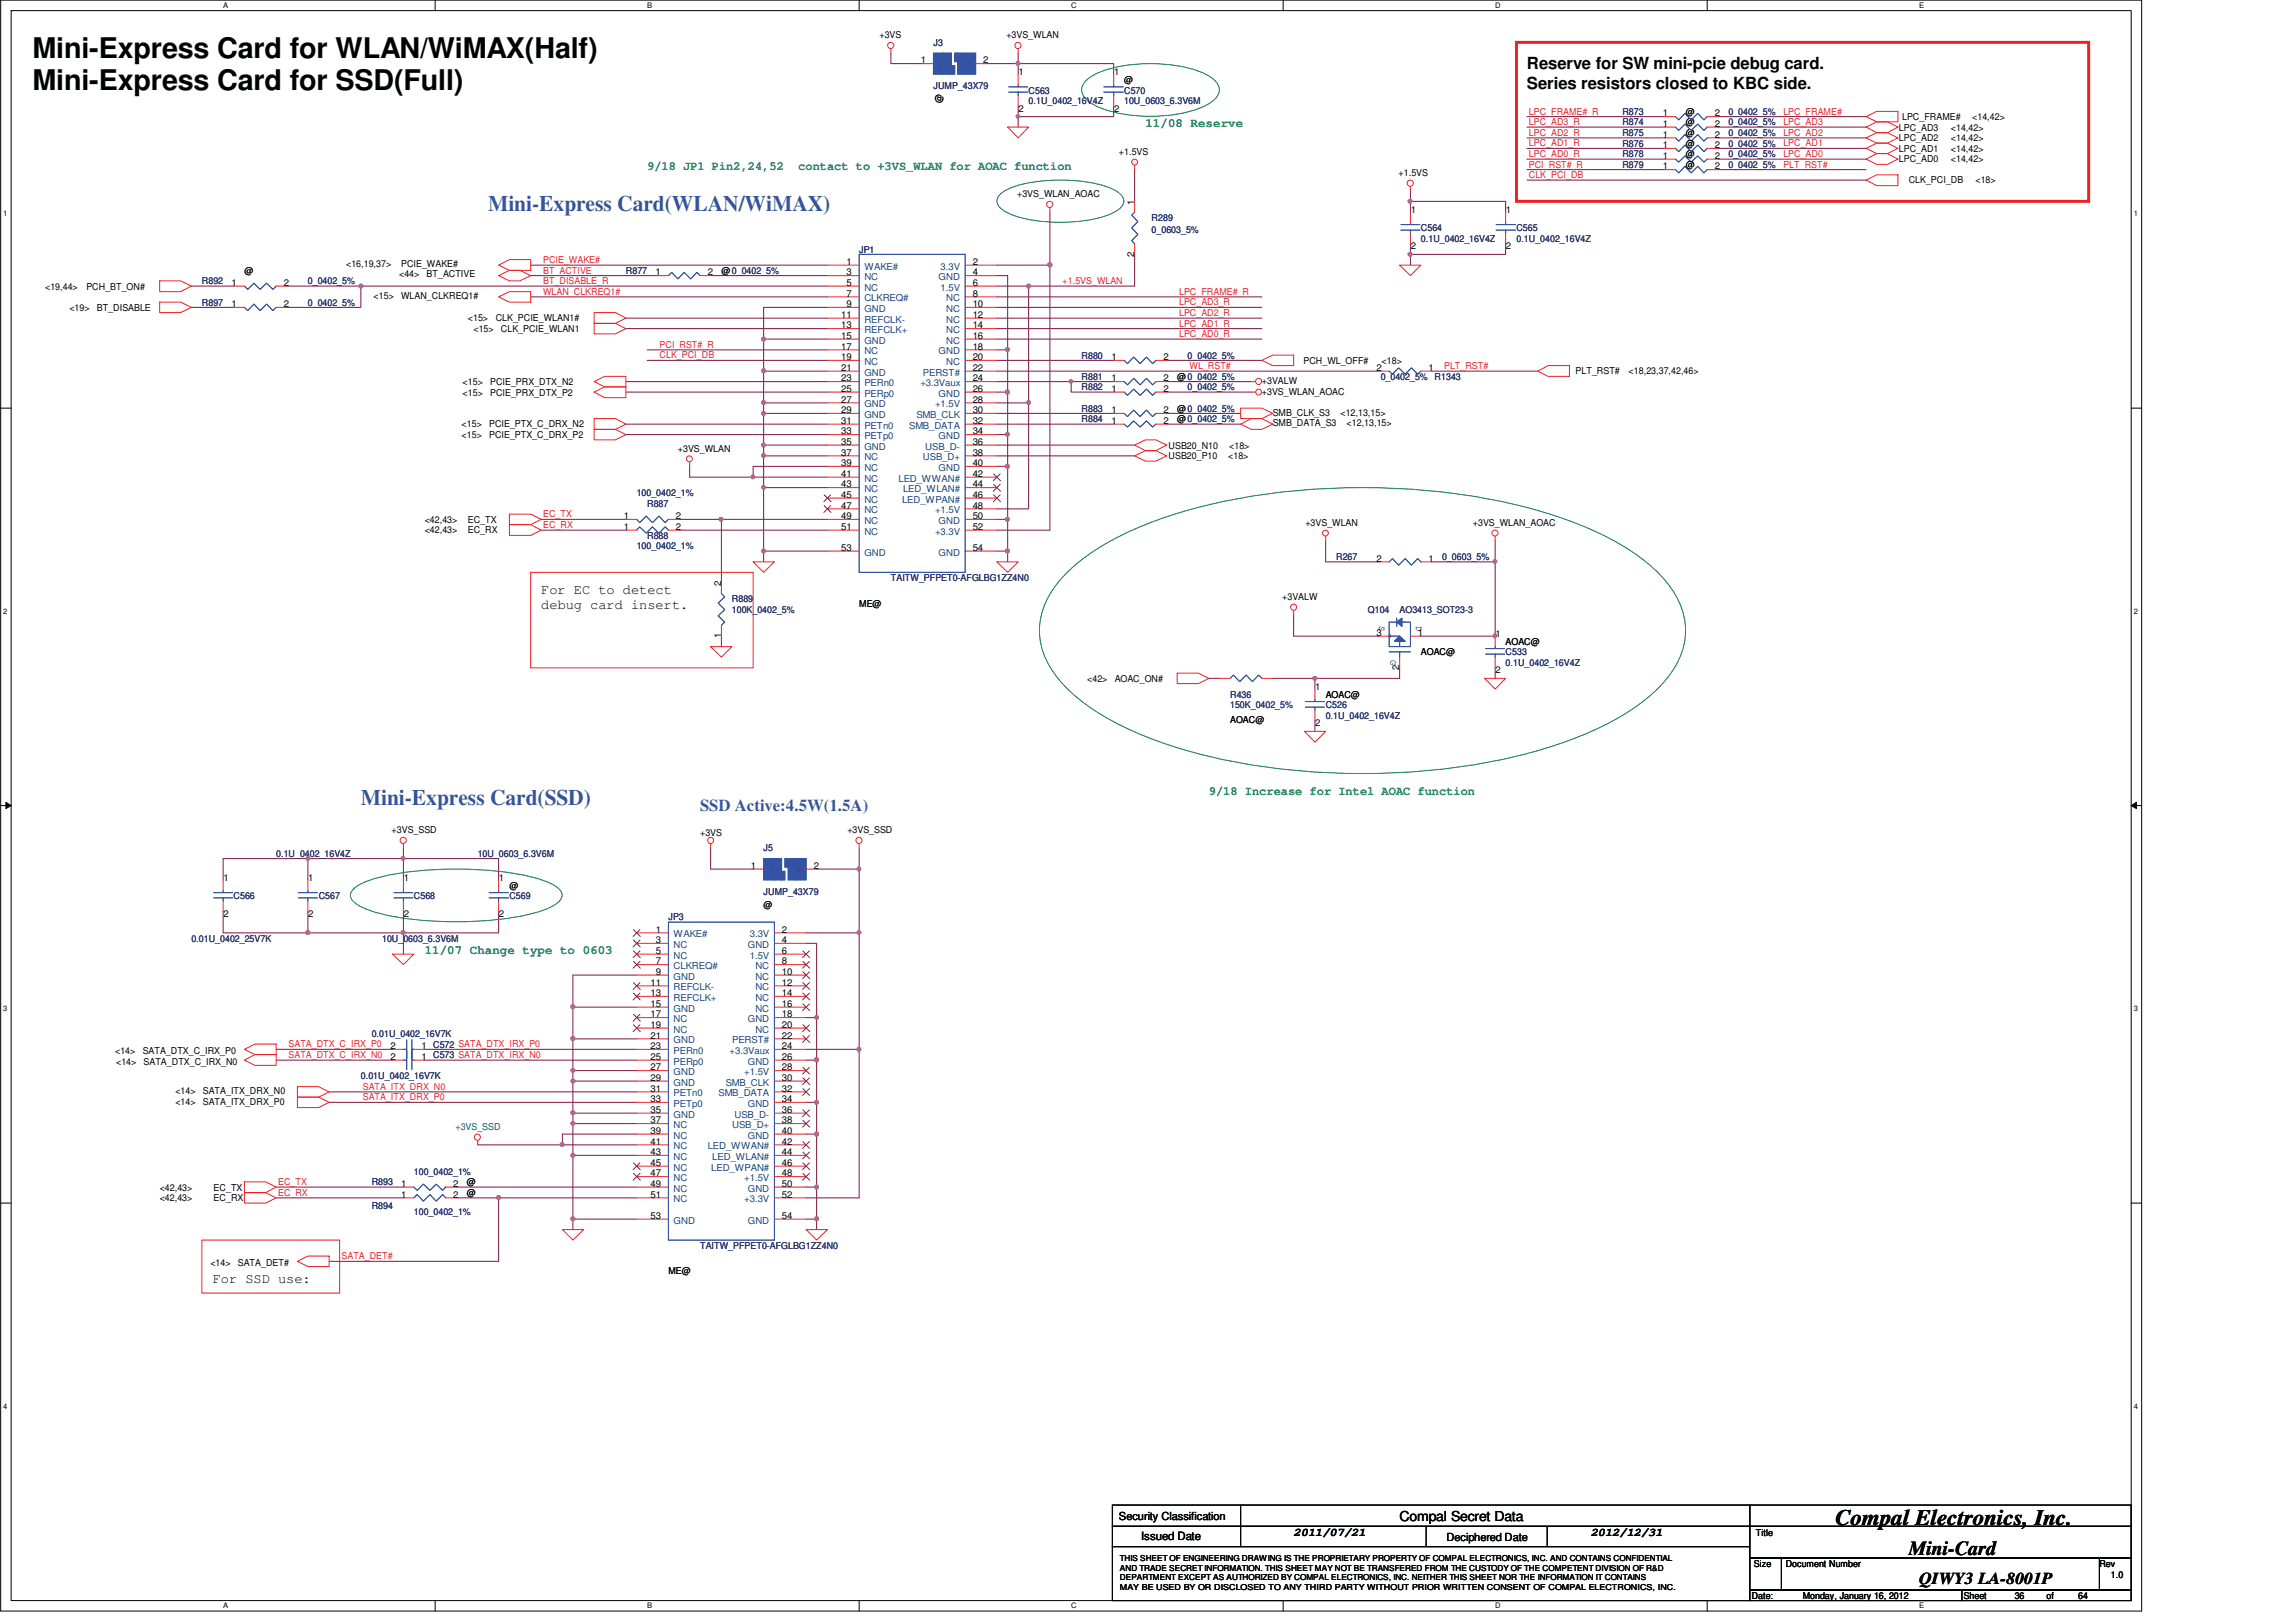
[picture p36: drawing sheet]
<svg xmlns="http://www.w3.org/2000/svg" width="297mm" height="210mm" viewBox="0 0 297 210" stroke-linecap="round" stroke-linejoin="round" font-family="sans-serif">
<defs><g id="words">
<g font-size="3.7" fill="#010202">
<text x="4.2" y="7.6">Mini-Express Card for WLAN/WiMAX(Half)</text>
<text x="4.2" y="11.7">Mini-Express Card for SSD(Full)</text>
</g>
<g font-size="2.9" fill="#3553a4">
<text x="63.2" y="27.3">Mini-Express Card(WLAN/WiMAX)</text>
<text x="46.7" y="104.1">Mini-Express Card(SSD)</text>
</g>
<text font-size="2.9" fill="#010202" x="237.5" y="197.3">Compal Electronics, Inc.</text>
<text font-size="2.6" fill="#010202" x="246.9" y="201.2">Mini-Card</text>
<g font-size="2.2" fill="#010202">
<text x="197.5" y="8.9">Reserve for SW mini-pcie debug card.</text>
<text x="197.5" y="11.5">Series resistors closed to KBC side.</text>
<text x="248.3" y="205">QIWY3 LA-8001P</text>
</g>
<text font-size="2.2" fill="#3553a4" x="90.6" y="104.9">SSD Active:4.5W(1.5A)</text>
<g font-size="1.8" fill="#010202">
<text x="70" y="76.8">For EC to detect</text>
<text x="70" y="78.7">debug card insert.</text>
<text x="27.5" y="166">For SSD use:</text>
<text x="181.1" y="196.8">Compal Secret Data</text>
</g>
<g font-size="1.6" fill="#058040">
<text x="148.2" y="16.4">11/08 Reserve</text>
<text x="83.7" y="21.9">9/18 JP1 Pin2,24,52</text>
<text x="103.3" y="21.9">contact to +3VS_WLAN for AOAC function</text>
<text x="156.4" y="102.8">9/18 Increase for Intel AOAC function</text>
<text x="54.9" y="123.4">11/07 Change type to 0603</text>
</g>
<g font-size="1.5" fill="#010202">
<text x="147.6" y="199.3">Issued Date</text>
<text x="167.4" y="198.7">2011/07/21</text>
<text x="205.8" y="198.7">2012/12/31</text>
</g>
<g font-size="1.4" fill="#010202">
<text x="144.8" y="196.6">Security Classification</text>
<text x="187.1" y="199.4">Deciphered Date</text>
</g>
<g font-size="1.2" fill="#010202">
<text x="113.8" y="5">+3VS</text>
<text x="130.2" y="5">+3VS_WLAN</text>
<text x="119.1" y="8.2">1</text>
<text x="127.2" y="8.2">2</text>
<text x="131.8" y="9.8">1</text>
<text x="144.1" y="9.8">1</text>
<text x="145.4" y="10.7">@</text>
<text x="121.9" y="13.3" transform="rotate(-90 121.9 13.3)">@</text>
<text x="131.8" y="14.5">2</text>
<text x="144.1" y="14.5">2</text>
<text x="215.1" y="17.8">1</text>
<text x="215.1" y="16.4">1</text>
<text x="215.1" y="15">1</text>
<text x="218.1" y="17.6">@</text>
<text x="218.1" y="16.2">@</text>
<text x="218.1" y="14.9">@</text>
<text x="221.8" y="17.8">2</text>
<text x="221.8" y="16.4">2</text>
<text x="221.8" y="15">2</text>
<text x="245.7" y="16.9">LPC_AD3</text>
<text x="246.1" y="15.6">LPC_FRAME#</text>
<text x="252.4" y="16.9">&lt;14,42&gt;</text>
<text x="255.1" y="15.6">&lt;14,42&gt;</text>
<text x="144.8" y="20.1">+1.5VS</text>
<text x="180.9" y="22.8">+1.5VS</text>
<text x="215.1" y="20.5">1</text>
<text x="215.1" y="21.9">1</text>
<text x="215.1" y="19.2">1</text>
<text x="218.1" y="20.3">@</text>
<text x="218.1" y="21.7">@</text>
<text x="218.1" y="19">@</text>
<text x="221.8" y="20.5">2</text>
<text x="221.8" y="21.9">2</text>
<text x="221.8" y="19.2">2</text>
<text x="245.7" y="18.3">LPC_AD2</text>
<text x="245.7" y="19.7">LPC_AD1</text>
<text x="245.7" y="21">LPC_AD0</text>
<text x="246.9" y="23.6">CLK_PCI_DB</text>
<text x="252.4" y="18.3">&lt;14,42&gt;</text>
<text x="252.4" y="19.7">&lt;14,42&gt;</text>
<text x="252.4" y="21">&lt;14,42&gt;</text>
<text x="255.6" y="23.6">&lt;18&gt;</text>
<text x="131.6" y="25.5">+3VS_WLAN_AOAC</text>
<text x="146.7" y="26.5" transform="rotate(-90 146.7 26.5)">1</text>
<text x="182.5" y="27.6">1</text>
<text x="194.8" y="27.6">1</text>
<text x="31.6" y="35.4">@</text>
<text x="44.8" y="34.6">&lt;16,19,37&gt;</text>
<text x="51.6" y="35.8">&lt;44&gt;</text>
<text x="51.9" y="34.6">PCIE_WAKE#</text>
<text x="55.2" y="35.8">BT_ACTIVE</text>
<text x="84.8" y="35.6">1</text>
<text x="91.6" y="35.6">2</text>
<text x="93.3" y="35.4">@0_0402_5%</text>
<text x="109.5" y="34.3">1</text>
<text x="109.5" y="35.6">3</text>
<text x="125.8" y="35.6">4</text>
<text x="125.8" y="34.3">2</text>
<text x="146.7" y="33.2" transform="rotate(-90 146.7 33.2)">2</text>
<text x="182.5" y="32.3">2</text>
<text x="194.8" y="32.3">2</text>
<text x="5.8" y="37.5">&lt;19,44&gt;</text>
<text x="9" y="40.2">&lt;19&gt;</text>
<text x="11.2" y="37.5">PCH_BT_ON#</text>
<text x="12.5" y="40.2">BT_DISABLE</text>
<text x="30" y="39.7">1</text>
<text x="30" y="37">1</text>
<text x="36.7" y="39.7">2</text>
<text x="36.7" y="37">2</text>
<text x="48.3" y="38.7">&lt;15&gt;</text>
<text x="51.9" y="38.7">WLAN_CLKREQ1#</text>
<text x="60.5" y="41.6">&lt;15&gt;</text>
<text x="64.1" y="41.6">CLK_PCIE_WLAN1#</text>
<text x="108.8" y="41.1">11</text>
<text x="109.5" y="37">5</text>
<text x="109.5" y="38.4">7</text>
<text x="109.5" y="39.7">9</text>
<text x="125.8" y="38.4">8</text>
<text x="125.8" y="39.7">10</text>
<text x="125.8" y="41.1">12</text>
<text x="125.8" y="37">6</text>
<text x="61.2" y="43">&lt;15&gt;</text>
<text x="64.8" y="43">CLK_PCIE_WLAN1</text>
<text x="108.8" y="42.5">13</text>
<text x="108.8" y="43.8">15</text>
<text x="108.8" y="45.2">17</text>
<text x="108.8" y="46.6">19</text>
<text x="108.8" y="48">21</text>
<text x="125.8" y="45.2">18</text>
<text x="125.8" y="42.5">14</text>
<text x="125.8" y="43.8">16</text>
<text x="125.8" y="46.6">20</text>
<text x="125.8" y="48">22</text>
<text x="143.8" y="46.6">1</text>
<text x="150.5" y="46.6">2</text>
<text x="168.6" y="47.1">PCH_WL_OFF#</text>
<text x="178.1" y="48">2</text>
<text x="178.7" y="47.1">&lt;18&gt;</text>
<text x="184.8" y="48">1</text>
<text x="59.9" y="49.8">&lt;15&gt;</text>
<text x="59.9" y="51.2">&lt;15&gt;</text>
<text x="63.4" y="49.8">PCIE_PRX_DTX_N2</text>
<text x="63.4" y="51.2">PCIE_PRX_DTX_P2</text>
<text x="108.8" y="49.3">23</text>
<text x="108.8" y="50.7">25</text>
<text x="108.8" y="52.1">27</text>
<text x="108.8" y="53.4">29</text>
<text x="125.8" y="50.7">26</text>
<text x="125.8" y="49.3">24</text>
<text x="125.8" y="53.4">30</text>
<text x="125.8" y="52.1">28</text>
<text x="143.8" y="49.3">1</text>
<text x="143.8" y="53.4">1</text>
<text x="143.8" y="50.7">1</text>
<text x="150.5" y="49.3">2</text>
<text x="150.5" y="53.4">2</text>
<text x="150.5" y="50.7">2</text>
<text x="152.3" y="49.2">@0_0402_5%</text>
<text x="152.3" y="53.3">@0_0402_5%</text>
<text x="163.3" y="51.1">+3VS_WLAN_AOAC</text>
<text x="163.3" y="49.7">+3VALW</text>
<text x="164.7" y="53.8">SMB_CLK_S3</text>
<text x="173.4" y="53.8">&lt;12,13,15&gt;</text>
<text x="203.8" y="48.4">PLT_RST#</text>
<text x="210.7" y="48.4">&lt;18,23,37,42,46&gt;</text>
<text x="59.7" y="55.3">&lt;15&gt;</text>
<text x="59.7" y="56.7">&lt;15&gt;</text>
<text x="63.3" y="55.3">PCIE_PTX_C_DRX_N2</text>
<text x="63.3" y="56.7">PCIE_PTX_C_DRX_P2</text>
<text x="87.7" y="58.5">+3VS_WLAN</text>
<text x="108.8" y="54.8">31</text>
<text x="108.8" y="56.2">33</text>
<text x="108.8" y="57.5">35</text>
<text x="108.8" y="58.9">37</text>
<text x="125.8" y="56.2">34</text>
<text x="125.8" y="54.8">32</text>
<text x="125.8" y="58.9">38</text>
<text x="125.8" y="57.5">36</text>
<text x="143.8" y="54.8">1</text>
<text x="150.5" y="54.8">2</text>
<text x="151.2" y="58.1">USB20_N10</text>
<text x="151.2" y="59.4">USB20_P10</text>
<text x="152.3" y="54.6">@0_0402_5%</text>
<text x="158.9" y="59.4">&lt;18&gt;</text>
<text x="159" y="58.1">&lt;18&gt;</text>
<text x="164.7" y="55.2">SMB_DATA_S3</text>
<text x="174.2" y="55.2">&lt;12,13,15&gt;</text>
<text x="108.8" y="60.3">39</text>
<text x="108.8" y="61.7">41</text>
<text x="108.8" y="63">43</text>
<text x="108.8" y="64.4">45</text>
<text x="108.8" y="65.8">47</text>
<text x="125.8" y="60.3">40</text>
<text x="125.8" y="64.4">46</text>
<text x="125.8" y="65.8">48</text>
<text x="125.8" y="63">44</text>
<text x="125.8" y="61.7">42</text>
<text x="54.9" y="67.7">&lt;42,43&gt;</text>
<text x="54.9" y="69">&lt;42,43&gt;</text>
<text x="60.5" y="67.7">EC_TX</text>
<text x="60.5" y="69">EC_RX</text>
<text x="80.7" y="68.5">1</text>
<text x="80.7" y="67.2">1</text>
<text x="87.4" y="68.5">2</text>
<text x="87.4" y="67.2">2</text>
<text x="108.8" y="67.2">49</text>
<text x="108.8" y="68.5">51</text>
<text x="108.8" y="71.3">53</text>
<text x="125.8" y="67.2">50</text>
<text x="125.8" y="71.3">54</text>
<text x="125.8" y="68.5">52</text>
<text x="168.9" y="68.1">+3VS_WLAN</text>
<text x="190.6" y="68.1">+3VS_WLAN_AOAC</text>
<text x="93.3" y="75.8" transform="rotate(-90 93.3 75.8)">2</text>
<text x="165.9" y="77.7">+3VALW</text>
<text x="178.1" y="72.7">2</text>
<text x="184.8" y="72.7">1</text>
<text x="93.3" y="82.6" transform="rotate(-90 93.3 82.6)">1</text>
<text x="111.2" y="78.5">ME@</text>
<text x="178.1" y="82.3">3</text>
<text x="183.4" y="82.3">1</text>
<text x="193.5" y="82.4">1</text>
<text x="194.8" y="83.4">AOAC@</text>
<text x="140.7" y="88.2">&lt;42&gt;</text>
<text x="144.2" y="88.2">AOAC_ON#</text>
<text x="170.2" y="89.3">1</text>
<text x="181" y="86.7" transform="rotate(-90 181 86.7)">2</text>
<text x="183.8" y="84.8">AOAC@</text>
<text x="193.5" y="87.1">2</text>
<text x="159.2" y="93.6">AOAC@</text>
<text x="170.2" y="94">2</text>
<text x="171.5" y="90.3">AOAC@</text>
<text x="50.7" y="107.8">+3VS_SSD</text>
<text x="109.6" y="107.8">+3VS_SSD</text>
<text x="28.9" y="114">1</text>
<text x="39.9" y="114">1</text>
<text x="52.2" y="114">1</text>
<text x="64.6" y="114">1</text>
<text x="90.6" y="108.1">+3VS</text>
<text x="97.1" y="112.4">1</text>
<text x="105.3" y="112.4">2</text>
<text x="28.9" y="118.7">2</text>
<text x="39.9" y="118.7">2</text>
<text x="52.2" y="118.7">2</text>
<text x="64.6" y="118.7">2</text>
<text x="65.9" y="115">@</text>
<text x="98.8" y="117.4">@</text>
<text x="84.8" y="120.7">1</text>
<text x="84.8" y="122">3</text>
<text x="84.8" y="123.4">5</text>
<text x="84.8" y="124.8">7</text>
<text x="101.2" y="122">4</text>
<text x="101.2" y="124.8">8</text>
<text x="101.2" y="120.7">2</text>
<text x="101.2" y="123.4">6</text>
<text x="84.1" y="127.5">11</text>
<text x="84.1" y="128.9">13</text>
<text x="84.1" y="130.3">15</text>
<text x="84.1" y="131.6">17</text>
<text x="84.8" y="126.1">9</text>
<text x="101.2" y="126.1">10</text>
<text x="101.2" y="127.5">12</text>
<text x="101.2" y="128.9">14</text>
<text x="101.2" y="130.3">16</text>
<text x="101.2" y="131.6">18</text>
<text x="14.9" y="136.4">&lt;14&gt;</text>
<text x="15" y="137.8">&lt;14&gt;</text>
<text x="18.5" y="136.4">SATA_DTX_C_IRX_P0</text>
<text x="18.6" y="137.8">SATA_DTX_C_IRX_N0</text>
<text x="50.5" y="135.7">2</text>
<text x="50.5" y="137.1">2</text>
<text x="54.5" y="135.7">1 C572 SATA_DTX_IRX_P0</text>
<text x="54.5" y="137.1">1 C573 SATA_DTX_IRX_N0</text>
<text x="84.1" y="133">19</text>
<text x="84.1" y="134.4">21</text>
<text x="84.1" y="135.7">23</text>
<text x="84.1" y="137.1">25</text>
<text x="101.2" y="133">20</text>
<text x="101.2" y="137.1">26</text>
<text x="101.2" y="135.7">24</text>
<text x="101.2" y="134.4">22</text>
<text x="22.7" y="143">&lt;14&gt;</text>
<text x="22.7" y="141.6">&lt;14&gt;</text>
<text x="26.2" y="143">SATA_ITX_DRX_P0</text>
<text x="26.2" y="141.6">SATA_ITX_DRX_N0</text>
<text x="84.1" y="138.5">27</text>
<text x="84.1" y="139.8">29</text>
<text x="84.1" y="141.2">31</text>
<text x="84.1" y="142.6">33</text>
<text x="84.1" y="144">35</text>
<text x="101.2" y="142.6">34</text>
<text x="101.2" y="139.8">30</text>
<text x="101.2" y="144">36</text>
<text x="101.2" y="138.5">28</text>
<text x="101.2" y="141.2">32</text>
<text x="84.1" y="145.3">37</text>
<text x="84.1" y="146.7">39</text>
<text x="84.1" y="148.1">41</text>
<text x="84.1" y="149.4">43</text>
<text x="101.2" y="146.7">40</text>
<text x="101.2" y="145.3">38</text>
<text x="101.2" y="149.4">44</text>
<text x="101.2" y="148.1">42</text>
<text x="20.7" y="154">&lt;42,43&gt;</text>
<text x="20.7" y="155.4">&lt;42,43&gt;</text>
<text x="27.6" y="154">EC_TX</text>
<text x="27.6" y="155.4">EC_RX</text>
<text x="51.9" y="154.9">1</text>
<text x="51.9" y="153.5">1</text>
<text x="58.6" y="154.9">2</text>
<text x="58.6" y="153.5">2</text>
<text x="60.4" y="154.7">@</text>
<text x="60.4" y="153.4">@</text>
<text x="84.1" y="150.8">45</text>
<text x="84.1" y="152.2">47</text>
<text x="84.1" y="153.5">49</text>
<text x="84.1" y="154.9">51</text>
<text x="101.2" y="153.5">50</text>
<text x="101.2" y="150.8">46</text>
<text x="101.2" y="152.2">48</text>
<text x="101.2" y="154.9">52</text>
<text x="84.1" y="157.7">53</text>
<text x="101.2" y="157.7">54</text>
<text x="27.2" y="163.8">&lt;14&gt;</text>
<text x="30.8" y="163.8">SATA_DET#</text>
<text x="86.5" y="164.9">ME@</text>
<text x="226.9" y="202.7">Size</text>
<text x="227.2" y="198.7">Title</text>
<text x="231" y="202.7">Document Number</text>
<text x="271.6" y="202.7">Rev</text>
<text x="226.6" y="206.9">Date:</text>
<text x="233.2" y="206.9">Monday, January 16, 2012</text>
<text x="254" y="206.9">Sheet</text>
<text x="260.6" y="206.9">36</text>
<text x="264.8" y="206.9">of</text>
<text x="268.9" y="206.9">64</text>
<text x="273.1" y="204.1">1.0</text>
</g>
<g font-size="1.2" fill="#282972">
<text x="120.8" y="5.9">J3</text>
<text x="120.8" y="11.6">JUMP_43X79</text>
<text x="133.1" y="12.1">C563</text>
<text x="133.1" y="13.5">0.1U_0402_16V4Z</text>
<text x="145.4" y="12.1">C570</text>
<text x="145.4" y="13.5">10U_0603_6.3V6M</text>
<text x="209.9" y="17.6">R875</text>
<text x="209.9" y="16.2">R874</text>
<text x="209.9" y="14.9">R873</text>
<text x="223.6" y="17.6">0_0402_5%</text>
<text x="223.6" y="16.2">0_0402_5%</text>
<text x="223.6" y="14.9">0_0402_5%</text>
<text x="209.9" y="20.3">R878</text>
<text x="209.9" y="21.7">R879</text>
<text x="209.9" y="19">R876</text>
<text x="223.6" y="20.3">0_0402_5%</text>
<text x="223.6" y="21.7">0_0402_5%</text>
<text x="223.6" y="19">0_0402_5%</text>
<text x="149" y="28.6">R289</text>
<text x="183.8" y="29.9">C564</text>
<text x="196.2" y="29.9">C565</text>
<text x="81" y="35.4">R877</text>
<text x="111.2" y="32.7">JP1</text>
<text x="149" y="30.2">0_0603_5%</text>
<text x="183.8" y="31.3">0.1U_0402_16V4Z</text>
<text x="196.2" y="31.3">0.1U_0402_16V4Z</text>
<text x="26.1" y="39.6">R897</text>
<text x="26.1" y="36.8">R892</text>
<text x="39.8" y="39.6">0_0402_5%</text>
<text x="39.8" y="36.8">0_0402_5%</text>
<text x="139.9" y="46.4">R880</text>
<text x="153.6" y="46.4">0_0402_5%</text>
<text x="139.9" y="49.2">R881</text>
<text x="139.9" y="53.3">R883</text>
<text x="139.9" y="50.5">R882</text>
<text x="153.6" y="50.5">0_0402_5%</text>
<text x="178.6" y="49.2">0_0402_5%</text>
<text x="185.6" y="49.2">R1343</text>
<text x="139.9" y="54.6">R884</text>
<text x="82.4" y="64.2">100_0402_1%</text>
<text x="83.7" y="65.6">R887</text>
<text x="82.4" y="71.1">100_0402_1%</text>
<text x="83.7" y="69.7">R888</text>
<text x="94.7" y="77.9">R889</text>
<text x="115.3" y="75.2">TAITW_PFPET0-AFGLBG1ZZ4N0</text>
<text x="172.9" y="72.4">R267</text>
<text x="186.6" y="72.4">0_0603_5%</text>
<text x="94.7" y="79.3">100K_0402_5%</text>
<text x="177" y="79.3">Q104</text>
<text x="181.1" y="79.3">AO3413_SOT23-3</text>
<text x="194.8" y="84.8">C533</text>
<text x="194.8" y="86.2">0.1U_0402_16V4Z</text>
<text x="159.2" y="90.3">R436</text>
<text x="159.2" y="91.7">150K_0402_5%</text>
<text x="171.5" y="91.7">C526</text>
<text x="171.5" y="93">0.1U_0402_16V4Z</text>
<text x="35.7" y="110.9">0.1U_0402_16V4Z</text>
<text x="61.8" y="110.9">10U_0603_6.3V6M</text>
<text x="98.8" y="110.2">J5</text>
<text x="30.2" y="116.3">C566</text>
<text x="41.2" y="116.3">C567</text>
<text x="53.5" y="116.3">C568</text>
<text x="65.9" y="116.3">C569</text>
<text x="86.5" y="119.1">JP3</text>
<text x="98.8" y="115.8">JUMP_43X79</text>
<text x="24.8" y="121.8">0.01U_0402_25V7K</text>
<text x="49.4" y="121.8">10U_0603_6.3V6M</text>
<text x="48.1" y="134.2">0.01U_0402_16V7K</text>
<text x="46.7" y="139.7">0.01U_0402_16V7K</text>
<text x="48.1" y="153.4">R893</text>
<text x="53.5" y="152">100_0402_1%</text>
<text x="48.1" y="156.4">R894</text>
<text x="53.5" y="157.2">100_0402_1%</text>
<text x="90.6" y="161.6">TAITW_PFPET0-AFGLBG1ZZ4N0</text>
</g>
<g font-size="1.2" fill="#ed2024">
<text x="197.8" y="14.8">LPC_FRAME#_R</text>
<text x="197.8" y="16.2">LPC_AD3_R</text>
<text x="197.8" y="17.6">LPC_AD2_R</text>
<text x="230.7" y="14.8">LPC_FRAME#</text>
<text x="230.7" y="16.2">LPC_AD3</text>
<text x="230.7" y="17.6">LPC_AD2</text>
<text x="197.8" y="18.9">LPC_AD1_R</text>
<text x="197.8" y="20.3">LPC_AD0_R</text>
<text x="197.8" y="23">CLK_PCI_DB</text>
<text x="197.8" y="21.7">PCI_RST#_R</text>
<text x="230.7" y="18.9">LPC_AD1</text>
<text x="230.7" y="20.3">LPC_AD0</text>
<text x="230.7" y="21.7">PLT_RST#</text>
<text x="70.3" y="35.4">BT_ACTIVE</text>
<text x="70.3" y="34.1">PCIE_WAKE#</text>
<text x="70.3" y="38.2">WLAN_CLKREQ1#</text>
<text x="70.3" y="36.8">BT_DISABLE_R</text>
<text x="137.5" y="36.8">+1.5VS_WLAN</text>
<text x="152.5" y="38.2">LPC_FRAME#_R</text>
<text x="152.5" y="39.5">LPC_AD3_R</text>
<text x="152.5" y="40.9">LPC_AD2_R</text>
<text x="85.3" y="45">PCI_RST#_R</text>
<text x="85.3" y="46.4">CLK_PCI_DB</text>
<text x="152.5" y="42.3">LPC_AD1_R</text>
<text x="152.5" y="43.6">LPC_AD0_R</text>
<text x="153.9" y="47.8">WL_RST#</text>
<text x="186.8" y="47.8">PLT_RST#</text>
<text x="70.3" y="66.9">EC_TX</text>
<text x="70.3" y="68.3">EC_RX</text>
<text x="37.3" y="135.5">SATA_DTX_C_IRX_P0</text>
<text x="37.3" y="136.9">SATA_DTX_C_IRX_N0</text>
<text x="46.9" y="141">SATA_ITX_DRX_N0</text>
<text x="46.9" y="142.4">SATA_ITX_DRX_P0</text>
<text x="36" y="153.3">EC_TX</text>
<text x="36" y="154.7">EC_RX</text>
<text x="44.2" y="162.9">SATA_DET#</text>
</g>
<g font-size="1.2" fill="#1b437d">
<text x="111.8" y="34.9">WAKE#</text>
<text x="121.7" y="34.9">3.3V</text>
<text x="111.8" y="36.3">NC</text>
<text x="111.8" y="37.6">NC</text>
<text x="111.8" y="39">CLKREQ#</text>
<text x="111.8" y="40.4">GND</text>
<text x="111.8" y="41.8">REFCLK-</text>
<text x="121.4" y="36.3">GND</text>
<text x="121.7" y="37.6">1.5V</text>
<text x="122.4" y="39">NC</text>
<text x="122.4" y="40.4">NC</text>
<text x="122.4" y="41.8">NC</text>
<text x="111.8" y="43.1">REFCLK+</text>
<text x="111.8" y="44.5">GND</text>
<text x="111.8" y="45.9">NC</text>
<text x="111.8" y="47.2">NC</text>
<text x="121.4" y="45.9">GND</text>
<text x="122.4" y="43.1">NC</text>
<text x="122.4" y="44.5">NC</text>
<text x="122.4" y="47.2">NC</text>
<text x="111.8" y="48.6">GND</text>
<text x="111.8" y="50">PERn0</text>
<text x="111.8" y="51.3">PERp0</text>
<text x="111.8" y="52.7">GND</text>
<text x="119.1" y="50">+3.3Vaux</text>
<text x="119.4" y="48.6">PERST#</text>
<text x="121" y="52.7">+1.5V</text>
<text x="121.4" y="51.3">GND</text>
<text x="111.8" y="54.1">GND</text>
<text x="111.8" y="55.5">PETn0</text>
<text x="111.8" y="56.8">PETp0</text>
<text x="111.8" y="58.2">GND</text>
<text x="111.8" y="59.6">NC</text>
<text x="117.6" y="55.5">SMB_DATA</text>
<text x="118.6" y="54.1">SMB_CLK</text>
<text x="119.4" y="59.6">USB_D+</text>
<text x="119.7" y="58.2">USB_D-</text>
<text x="121.4" y="56.8">GND</text>
<text x="111.8" y="60.9">NC</text>
<text x="111.8" y="62.3">NC</text>
<text x="111.8" y="63.7">NC</text>
<text x="111.8" y="65">NC</text>
<text x="116.2" y="62.3">LED_WWAN#</text>
<text x="116.7" y="65">LED_WPAN#</text>
<text x="116.8" y="63.7">LED_WLAN#</text>
<text x="121.4" y="60.9">GND</text>
<text x="111.8" y="66.4">NC</text>
<text x="111.8" y="67.8">NC</text>
<text x="111.8" y="69.2">NC</text>
<text x="111.8" y="71.9">GND</text>
<text x="121" y="66.4">+1.5V</text>
<text x="121" y="69.2">+3.3V</text>
<text x="121.4" y="67.8">GND</text>
<text x="121.4" y="71.9">GND</text>
<text x="87.2" y="121.3">WAKE#</text>
<text x="87.2" y="122.6">NC</text>
<text x="87.2" y="124">NC</text>
<text x="87.2" y="125.4">CLKREQ#</text>
<text x="96.8" y="122.6">GND</text>
<text x="97" y="121.3">3.3V</text>
<text x="97" y="124">1.5V</text>
<text x="97.7" y="125.4">NC</text>
<text x="87.2" y="126.7">GND</text>
<text x="87.2" y="128.1">REFCLK-</text>
<text x="87.2" y="129.5">REFCLK+</text>
<text x="87.2" y="130.9">GND</text>
<text x="97.7" y="126.7">NC</text>
<text x="97.7" y="128.1">NC</text>
<text x="97.7" y="129.5">NC</text>
<text x="97.7" y="130.9">NC</text>
<text x="87.2" y="132.2">NC</text>
<text x="87.2" y="133.6">NC</text>
<text x="87.2" y="135">GND</text>
<text x="87.2" y="136.4">PERn0</text>
<text x="87.2" y="137.8">PERp0</text>
<text x="94.4" y="136.4">+3.3Vaux</text>
<text x="94.7" y="135">PERST#</text>
<text x="96.8" y="132.2">GND</text>
<text x="96.8" y="137.8">GND</text>
<text x="97.7" y="133.6">NC</text>
<text x="87.2" y="139.1">GND</text>
<text x="87.2" y="140.5">GND</text>
<text x="87.2" y="141.9">PETn0</text>
<text x="87.2" y="143.2">PETp0</text>
<text x="93" y="141.9">SMB_DATA</text>
<text x="93.9" y="140.5">SMB_CLK</text>
<text x="96.3" y="139.1">+1.5V</text>
<text x="96.8" y="143.2">GND</text>
<text x="87.2" y="144.6">GND</text>
<text x="87.2" y="146">NC</text>
<text x="87.2" y="147.3">NC</text>
<text x="87.2" y="148.7">NC</text>
<text x="91.6" y="148.7">LED_WWAN#</text>
<text x="94.7" y="146">USB_D+</text>
<text x="95" y="144.6">USB_D-</text>
<text x="96.8" y="147.3">GND</text>
<text x="87.2" y="150.1">NC</text>
<text x="87.2" y="151.5">NC</text>
<text x="87.2" y="152.8">NC</text>
<text x="87.2" y="154.2">NC</text>
<text x="87.2" y="155.6">NC</text>
<text x="92" y="151.5">LED_WPAN#</text>
<text x="92.1" y="150.1">LED_WLAN#</text>
<text x="96.3" y="152.8">+1.5V</text>
<text x="96.3" y="155.6">+3.3V</text>
<text x="96.8" y="154.2">GND</text>
<text x="87.2" y="158.3">GND</text>
<text x="96.8" y="158.3">GND</text>
</g>
<g font-size="1.2" fill="#3553a4">
<text x="178.4" y="81" transform="rotate(90 178.4 81)">S</text>
<text x="183.2" y="81" transform="rotate(90 183.2 81)">D</text>
<text x="179.9" y="85.4" transform="rotate(90 179.9 85.4)">G</text>
</g>
<text font-size="1.2" fill="#058040" x="58.9" y="146.3">+3VS_SSD</text>
<g font-size="1.1" fill="#010202">
<text x="144.9" y="202">THIS SHEET OF ENGINEERING DRAWING IS THE PROPRIETARY PROPERTY OF COMPAL ELECTRONICS, INC. AND CONTAINS CONFIDENTIAL</text>
<text x="144.9" y="203.2">AND TRADE SECRET INFORMATION. THIS SHEET MAY NOT BE TRANSFERED FROM THE CUSTODY OF THE COMPETENT DIVISION OF R&amp;D</text>
<text x="144.9" y="204.5">DEPARTMENT EXCEPT AS AUTHORIZED BY COMPAL ELECTRONICS, INC. NEITHER THIS SHEET NOR THE INFORMATION IT CONTAINS</text>
<text x="144.9" y="205.7">MAY BE USED BY OR DISCLOSED TO ANY THIRD PARTY WITHOUT PRIOR WRITTEN CONSENT OF COMPAL ELECTRONICS, INC.</text>
</g>
<g font-size="1" fill="#010202">
<text x="28.9" y="1">A</text>
<text x="83.7" y="1">B</text>
<text x="138.6" y="1">C</text>
<text x="193.4" y="1">D</text>
<text x="248.3" y="1">E</text>
<text x=".4" y="28">1</text>
<text x="276.1" y="28">1</text>
<text x=".4" y="79.4">2</text>
<text x="276.1" y="79.4">2</text>
<text x=".4" y="130.8">3</text>
<text x="276.1" y="130.8">3</text>
<text x=".4" y="182.2">4</text>
<text x="276.1" y="182.2">4</text>
<text x="28.9" y="208.1">A</text>
<text x="83.7" y="208.1">B</text>
<text x="138.6" y="208.1">C</text>
<text x="193.4" y="208.1">D</text>
<text x="248.3" y="208.1">E</text>
</g>
</g></defs>
<path d="M.1 0h277v208.4h-277zM1.4 1.4h274.3v205.7h-274.3z" fill="none" stroke="#010202" stroke-width=".13"/>
<g fill="#fff">
<path d="M28.9 .1h.6v1.1h-.6z"/>
<path d="M28.9 207.2h.6v1.1h-.6z"/>
</g>
<path d="M56.3 0v1.4M56.3 207.1v1.3" fill="none" stroke="#010202" stroke-width=".13"/>
<g fill="#fff">
<path d="M83.7 .1h.7v1.1h-.7z"/>
<path d="M83.7 207.2h.7v1.1h-.7z"/>
</g>
<path d="M111.2 0v1.4M111.2 207.1v1.3" fill="none" stroke="#010202" stroke-width=".13"/>
<g fill="#fff">
<path d="M138.6 .1h.7v1.1h-.7z"/>
<path d="M138.6 207.2h.7v1.1h-.7z"/>
</g>
<path d="M166 0v1.4M166 207.1v1.3" fill="none" stroke="#010202" stroke-width=".13"/>
<g fill="#fff">
<path d="M193.4 .1h.8v1.1h-.8z"/>
<path d="M193.4 207.2h.8v1.1h-.8z"/>
</g>
<path d="M220.9 0v1.4M220.9 207.1v1.3" fill="none" stroke="#010202" stroke-width=".13"/>
<g fill="#fff">
<path d="M248.3 .1h.6v1.1h-.6z"/>
<path d="M248.3 207.2h.6v1.1h-.6z"/>
<path d="M.4 27.1h.6v1.1h-.6z"/>
<path d="M276.1 27.1h.5v1.1h-.5z"/>
<path d="M.4 78.5h.6v1.1h-.6z"/>
<path d="M276.1 78.5h.5v1.1h-.5z"/>
</g>
<path d="M.1 52.8h1.3M275.7 52.8h1.4" fill="none" stroke="#010202" stroke-width=".13"/>
<g fill="#fff">
<path d="M.4 129.9h.6v1.1h-.6z"/>
<path d="M276.1 129.9h.5v1.1h-.5z"/>
</g>
<path d="M.1 104.2h1.3M275.7 104.2h1.4" fill="none" stroke="#010202" stroke-width=".13"/>
<path d="M.8 103.8l.6 .4-.6 .4z" fill="#010202"/>
<path d="M.8 103.8l.6 .4-.6 .4z" fill="none" stroke="#010202" stroke-width=".13"/>
<path d="M275.7 104.2l.7-.4v.8z" fill="#010202"/>
<path d="M275.7 104.2l.7-.4v.8z" fill="none" stroke="#010202" stroke-width=".13"/>
<g fill="#fff">
<path d="M.4 181.3h.6v1.1h-.6z"/>
<path d="M276.1 181.3h.5v1.1h-.5z"/>
</g>
<path d="M.1 155.7h1.3M275.7 155.7h1.4" fill="none" stroke="#010202" stroke-width=".13"/>
<path d="M68.7 38.4h38.3M68.7 34.3h38.3M68.7 35.7h16.4M91.9 35.7h15.1M135.8 34.3v34.3M146.8 32.9v4.1h-13.7" fill="none" stroke="#7f1442" stroke-width=".13"/>
<circle cx="135.8" cy="34.3" r=".26" fill="#ba54a0"/>
<circle cx="135.8" cy="34.3" r=".26" fill="none" stroke="#ba54a0" stroke-width=".13"/>
<path d="M138.6 49.4h5.5M150.9 49.4h11" fill="none" stroke="#7f1442" stroke-width=".13"/>
<path d="M138.4 49.2h.3l.1 .1-.1 .2-.2 .1-.1-.1z" fill-rule="evenodd" fill="#ba54a0"/>
<path d="M138.4 49.2h.3l.1 .1-.1 .2-.2 .1-.1-.1z" fill="none" stroke="#ba54a0" stroke-width=".13"/>
<path d="M133.1 37v15.1h-4.1M129 57.6h17.8M129 59h17.8M129 53.5h15.1M129 48h49.4" fill="none" stroke="#7f1442" stroke-width=".13"/>
<circle cx="133.1" cy="52.1" r=".26" fill="#ba54a0"/>
<circle cx="133.1" cy="52.1" r=".26" fill="none" stroke="#ba54a0" stroke-width=".13"/>
<path d="M129 37h4.1" fill="none" stroke="#7f1442" stroke-width=".13"/>
<circle cx="133.1" cy="37" r=".26" fill="#ba54a0"/>
<circle cx="133.1" cy="37" r=".26" fill="none" stroke="#ba54a0" stroke-width=".13"/>
<path d="M129 49.4h9.6v1.3h5.5M129 46.6h15.1M129 54.9h15.1M133.1 52.1v13.7h-4.1M150.9 54.9h9.6M150.9 53.5h9.6M150.9 50.7h11M150.9 46.6h12.4M70 67.2h11M70 68.6h11M93.3 67.2h13.7" fill="none" stroke="#7f1442" stroke-width=".13"/>
<circle cx="93.3" cy="67.2" r=".26" fill="#ba54a0"/>
<circle cx="93.3" cy="67.2" r=".26" fill="none" stroke="#ba54a0" stroke-width=".13"/>
<path d="M81 54.9h26M81 56.2h26M81 49.4h26M81 50.7h26M129 50.7h1.4M87.8 68.6h19.2" fill="none" stroke="#7f1442" stroke-width=".13"/>
<circle cx="130.3" cy="50.7" r=".26" fill="#ba54a0"/>
<circle cx="130.3" cy="50.7" r=".26" fill="none" stroke="#ba54a0" stroke-width=".13"/>
<path d="M98.8 63.1v8.2" fill="none" stroke="#7f1442" stroke-width=".13"/>
<circle cx="98.8" cy="63.1" r=".25" fill="#ba54a0"/>
<circle cx="98.8" cy="63.1" r=".25" fill="none" stroke="#ba54a0" stroke-width=".13"/>
<path d="M130.4 35.7v9.6M74.1 134.4v4.1" fill="none" stroke="#7f1442" stroke-width=".13"/>
<circle cx="74.1" cy="134.4" r=".26" fill="#ba54a0"/>
<circle cx="74.1" cy="134.4" r=".26" fill="none" stroke="#ba54a0" stroke-width=".13"/>
<path d="M61.8 148.1h11" fill="none" stroke="#7f1442" stroke-width=".13"/>
<circle cx="72.7" cy="148.1" r=".26" fill="#ba54a0"/>
<circle cx="72.7" cy="148.1" r=".26" fill="none" stroke="#ba54a0" stroke-width=".13"/>
<g fill="none" stroke="#7f1442" stroke-width=".13">
<path d="M197.5 15.1h17.9M197.5 16.4h17.9M197.5 17.8h17.9M197.5 19.2h17.9M222.2 15.1h19.2M222.2 16.4h19.2M222.2 17.8h19.2M222.2 19.2h19.2M129 38.4h34.3M129 39.8h34.3M146.8 21.9v4.2M197.5 20.6h17.9"/>
<path d="M197.5 21.9h17.9M197.5 23.3h43.9M222.2 20.6h19.2M222.2 21.9h19.2M83.7 45.3h23.3M83.7 46.6h23.3M129 41.2h34.3M129 42.5h34.3M129 43.9h34.3M87.8 67.2h5.5v8.2M97.4 61.7h9.6M93.3 82.3v1.4"/>
<path d="M52.2 111.1h12.3M35.7 153.6h16.5M35.7 155h16.5M64.5 155h17.9M72.8 146.7h9.6"/>
</g>
<circle cx="52.2" cy="111.1" r=".25" fill="#ba54a0"/>
<circle cx="52.2" cy="111.1" r=".25" fill="none" stroke="#ba54a0" stroke-width=".13"/>
<path d="M130.4 56.2v4.1" fill="none" stroke="#7f1442" stroke-width=".13"/>
<circle cx="130.3" cy="60.3" r=".26" fill="#ba54a0"/>
<circle cx="130.3" cy="60.3" r=".26" fill="none" stroke="#ba54a0" stroke-width=".13"/>
<circle cx="130.3" cy="56.2" r=".25" fill="#ba54a0"/>
<circle cx="130.3" cy="56.2" r=".25" fill="none" stroke="#ba54a0" stroke-width=".13"/>
<path d="M74.1 157.7v1.4" fill="none" stroke="#7f1442" stroke-width=".13"/>
<circle cx="74.1" cy="157.7" r=".26" fill="#ba54a0"/>
<circle cx="74.1" cy="157.7" r=".26" fill="none" stroke="#ba54a0" stroke-width=".13"/>
<path d="M97.4 60.3v1.4h-8.2M72.8 146.7v1.4" fill="none" stroke="#7f1442" stroke-width=".13"/>
<path d="M97.2 61.5l.2-.1 .2 .1v.4h-.2h-.2z" fill-rule="evenodd" fill="#ba54a0"/>
<path d="M97.2 61.5l.2-.1 .2 .1v.4h-.2h-.2z" fill="none" stroke="#ba54a0" stroke-width=".13"/>
<path d="M98.8 53.5v4.1M52.2 109.7v1.4M64.5 111.1v2.7M74.1 144h8.3" fill="none" stroke="#7f1442" stroke-width=".13"/>
<circle cx="98.8" cy="57.6" r=".26" fill="#ba54a0"/>
<circle cx="98.8" cy="57.6" r=".26" fill="none" stroke="#ba54a0" stroke-width=".13"/>
<circle cx="98.8" cy="53.5" r=".26" fill="#ba54a0"/>
<circle cx="98.8" cy="53.5" r=".26" fill="none" stroke="#ba54a0" stroke-width=".13"/>
<path d="M129 34.3h6.8M98.8 48v4.1M129 68.6h6.8M130.4 67.2v4.1M52.2 111.1v2.7M64.5 117.9v2.8" fill="none" stroke="#7f1442" stroke-width=".13"/>
<circle cx="98.8" cy="48" r=".26" fill="#ba54a0"/>
<circle cx="98.8" cy="48" r=".26" fill="none" stroke="#ba54a0" stroke-width=".13"/>
<path d="M98.8 43.9h8.2M89.2 60.3v1.4M97.4 60.3h9.6M74.1 138.5v1.4M74.1 134.4h8.3M72.8 148.1h9.6M74.1 145.4h8.3" fill="none" stroke="#7f1442" stroke-width=".13"/>
<circle cx="74.1" cy="138.5" r=".25" fill="#ba54a0"/>
<circle cx="74.1" cy="138.5" r=".25" fill="none" stroke="#ba54a0" stroke-width=".13"/>
<path d="M81 42.5h26M81 41.2h26M28.9 111.1v2.7M39.8 111.1h12.4" fill="none" stroke="#7f1442" stroke-width=".13"/>
<circle cx="39.8" cy="111.1" r=".25" fill="#ba54a0"/>
<circle cx="39.8" cy="111.1" r=".25" fill="none" stroke="#ba54a0" stroke-width=".13"/>
<path d="M28.9 117.9v2.8M39.8 120.7h12.4" fill="none" stroke="#7f1442" stroke-width=".13"/>
<circle cx="39.8" cy="120.7" r=".26" fill="#ba54a0"/>
<circle cx="39.8" cy="120.7" r=".26" fill="none" stroke="#ba54a0" stroke-width=".13"/>
<path d="M28.9 111.1h10.9v2.7M74.1 130.3v4.1" fill="none" stroke="#7f1442" stroke-width=".13"/>
<circle cx="74.1" cy="130.3" r=".26" fill="#ba54a0"/>
<circle cx="74.1" cy="130.3" r=".26" fill="none" stroke="#ba54a0" stroke-width=".13"/>
<path d="M130.4 71.3v1.4M28.9 120.7h10.9M74.1 145.4v4.1" fill="none" stroke="#7f1442" stroke-width=".13"/>
<circle cx="74.1" cy="145.3" r=".25" fill="#ba54a0"/>
<circle cx="74.1" cy="145.3" r=".25" fill="none" stroke="#ba54a0" stroke-width=".13"/>
<path d="M130.4 50.7v5.5M129 71.3h1.4M74.1 144v1.4" fill="none" stroke="#7f1442" stroke-width=".13"/>
<circle cx="130.3" cy="71.3" r=".26" fill="#ba54a0"/>
<circle cx="130.3" cy="71.3" r=".26" fill="none" stroke="#ba54a0" stroke-width=".13"/>
<path d="M98.8 39.8v4.1M98.8 52.1v1.4M98.8 57.6h8.2M98.8 63.1h8.2M74.1 130.3h8.3" fill="none" stroke="#7f1442" stroke-width=".13"/>
<circle cx="98.8" cy="52.1" r=".26" fill="#ba54a0"/>
<circle cx="98.8" cy="52.1" r=".26" fill="none" stroke="#ba54a0" stroke-width=".13"/>
<path d="M129 56.2h1.4M98.8 71.3v1.4" fill="none" stroke="#7f1442" stroke-width=".13"/>
<circle cx="98.8" cy="71.3" r=".26" fill="#ba54a0"/>
<circle cx="98.8" cy="71.3" r=".26" fill="none" stroke="#ba54a0" stroke-width=".13"/>
<path d="M98.8 57.6v1.4h8.2M129 45.3h1.4M130.4 60.3v6.9M39.8 117.9v2.8M52.2 117.9v5.5M74.1 126.2v4.1M74.1 138.5h8.3M82.4 139.9h-8.3v4.1" fill="none" stroke="#7f1442" stroke-width=".13"/>
<circle cx="74.1" cy="144" r=".26" fill="#ba54a0"/>
<circle cx="74.1" cy="144" r=".26" fill="none" stroke="#ba54a0" stroke-width=".13"/>
<circle cx="74.1" cy="139.9" r=".26" fill="#ba54a0"/>
<circle cx="74.1" cy="139.9" r=".26" fill="none" stroke="#ba54a0" stroke-width=".13"/>
<path d="M98.8 71.3h8.2M129 67.2h1.4" fill="none" stroke="#7f1442" stroke-width=".13"/>
<circle cx="130.3" cy="67.2" r=".26" fill="#ba54a0"/>
<circle cx="130.3" cy="67.2" r=".26" fill="none" stroke="#ba54a0" stroke-width=".13"/>
<path d="M74.1 149.5v8.2" fill="none" stroke="#7f1442" stroke-width=".13"/>
<circle cx="74.1" cy="149.5" r=".26" fill="#ba54a0"/>
<circle cx="74.1" cy="149.5" r=".26" fill="none" stroke="#ba54a0" stroke-width=".13"/>
<path d="M98.8 59v4.1M129 60.3h1.4" fill="none" stroke="#7f1442" stroke-width=".13"/>
<circle cx="98.8" cy="58.9" r=".26" fill="#ba54a0"/>
<circle cx="98.8" cy="58.9" r=".26" fill="none" stroke="#ba54a0" stroke-width=".13"/>
<path d="M52.2 120.7h12.3" fill="none" stroke="#7f1442" stroke-width=".13"/>
<circle cx="52.1" cy="120.7" r=".26" fill="#ba54a0"/>
<circle cx="52.1" cy="120.7" r=".26" fill="none" stroke="#ba54a0" stroke-width=".13"/>
<path d="M98.8 39.8h8.2M98.8 52.1h8.2M98.8 43.9v4.1M74.1 149.5h8.3" fill="none" stroke="#7f1442" stroke-width=".13"/>
<circle cx="98.8" cy="43.9" r=".26" fill="#ba54a0"/>
<circle cx="98.8" cy="43.9" r=".26" fill="none" stroke="#ba54a0" stroke-width=".13"/>
<path d="M129 35.7h1.4M98.8 48h8.2M98.8 53.5h8.2M130.4 45.3v5.4M74.1 126.2h8.3M74.1 157.7h8.3" fill="none" stroke="#7f1442" stroke-width=".13"/>
<circle cx="130.3" cy="45.2" r=".26" fill="#ba54a0"/>
<circle cx="130.3" cy="45.2" r=".26" fill="none" stroke="#ba54a0" stroke-width=".13"/>
<path d="M64.5 155v8.2h-21.9" fill="none" stroke="#7f1442" stroke-width=".13"/>
<circle cx="64.5" cy="154.9" r=".26" fill="#ba54a0"/>
<circle cx="64.5" cy="154.9" r=".26" fill="none" stroke="#ba54a0" stroke-width=".13"/>
<path d="M135.8 27.4v6.9M59 155h5.5" fill="none" stroke="#7f1442" stroke-width=".13"/>
<circle cx="135.8" cy="34.3" r=".26" fill="#ba54a0"/>
<circle cx="135.8" cy="34.3" r=".26" fill="none" stroke="#ba54a0" stroke-width=".13"/>
<path d="M24.8 37h5.4M24.8 39.8h5.4M37.1 37h9.6M35.7 135.8h15.1M35.7 137.2h15.1M54.9 137.2h27.5M54.9 135.8h27.5M42.6 141.3h39.8M42.6 142.6h39.8M59 153.6h23.4" fill="none" stroke="#7f1442" stroke-width=".13"/>
<circle cx="46.7" cy="37" r=".26" fill="#ba54a0"/>
<circle cx="46.7" cy="37" r=".26" fill="none" stroke="#ba54a0" stroke-width=".13"/>
<path d="M107 37h-60.3v2.8h-9.6M182.5 24.7v1.4M182.5 26.1v1.3M182.5 26.1h12.3M171.5 69.9v2.8" fill="none" stroke="#7f1442" stroke-width=".13"/>
<circle cx="182.4" cy="26.1" r=".26" fill="#ba54a0"/>
<circle cx="182.4" cy="26.1" r=".26" fill="none" stroke="#ba54a0" stroke-width=".13"/>
<path d="M194.8 32.9h-12.3v1.4M194.8 26.1v1.3" fill="none" stroke="#7f1442" stroke-width=".13"/>
<circle cx="182.4" cy="32.9" r=".26" fill="#ba54a0"/>
<circle cx="182.4" cy="32.9" r=".26" fill="none" stroke="#ba54a0" stroke-width=".13"/>
<path d="M182.5 31.6v1.3M194.8 31.6v1.3M185.2 48h13.7M111.2 120.7v15.1" fill="none" stroke="#7f1442" stroke-width=".13"/>
<path d="M111 120.5l.1-.1 .2 .1v.3l-.2 .1-.1-.1z" fill-rule="evenodd" fill="#ba54a0"/>
<path d="M111 120.5l.1-.1 .2 .1v.3l-.2 .1-.1-.1z" fill="none" stroke="#ba54a0" stroke-width=".13"/>
<path d="M91.9 109.7v2.7h5.5M105.6 112.4h5.6M111.2 112.4v8.3M111.2 109.7v2.7" fill="none" stroke="#7f1442" stroke-width=".13"/>
<path d="M111 112.2h.1l.2 .1v.3l-.2 .1-.1-.1z" fill-rule="evenodd" fill="#ba54a0"/>
<path d="M111 112.2h.1l.2 .1v.3l-.2 .1-.1-.1z" fill="none" stroke="#ba54a0" stroke-width=".13"/>
<path d="M104.3 120.7h6.9M105.6 122v15.2" fill="none" stroke="#7f1442" stroke-width=".13"/>
<circle cx="105.6" cy="137.1" r=".26" fill="#ba54a0"/>
<circle cx="105.6" cy="137.1" r=".26" fill="none" stroke="#ba54a0" stroke-width=".13"/>
<circle cx="105.7" cy="131.6" r=".25" fill="#ba54a0"/>
<circle cx="105.7" cy="131.6" r=".25" fill="none" stroke="#ba54a0" stroke-width=".13"/>
<path d="M104.3 131.7h1.3M104.3 137.2h1.3M105.6 157.7v1.4" fill="none" stroke="#7f1442" stroke-width=".13"/>
<circle cx="105.6" cy="137.1" r=".26" fill="#ba54a0"/>
<circle cx="105.6" cy="137.1" r=".26" fill="none" stroke="#ba54a0" stroke-width=".13"/>
<path d="M111.2 135.8v19.2M104.3 146.7h1.3M104.3 142.6h1.3M104.3 153.6h1.3" fill="none" stroke="#7f1442" stroke-width=".13"/>
<path d="M111 135.6l.1-.1 .2 .1v.3l-.2 .1-.1-.1z" fill-rule="evenodd" fill="#ba54a0"/>
<path d="M111 135.6l.1-.1 .2 .1v.3l-.2 .1-.1-.1z" fill="none" stroke="#ba54a0" stroke-width=".13"/>
<path d="M104.3 122h1.3M105.6 137.2v5.4M104.3 155h6.9M105.6 153.6v4.1h-1.3" fill="none" stroke="#7f1442" stroke-width=".13"/>
<circle cx="105.6" cy="157.7" r=".26" fill="#ba54a0"/>
<circle cx="105.6" cy="157.7" r=".26" fill="none" stroke="#ba54a0" stroke-width=".13"/>
<path d="M105.6 142.6v4.1" fill="none" stroke="#7f1442" stroke-width=".13"/>
<circle cx="105.6" cy="146.7" r=".26" fill="#ba54a0"/>
<circle cx="105.6" cy="146.7" r=".26" fill="none" stroke="#ba54a0" stroke-width=".13"/>
<circle cx="105.6" cy="142.6" r=".26" fill="#ba54a0"/>
<circle cx="105.6" cy="142.6" r=".26" fill="none" stroke="#ba54a0" stroke-width=".13"/>
<path d="M105.6 146.7v6.9" fill="none" stroke="#7f1442" stroke-width=".13"/>
<circle cx="105.6" cy="153.6" r=".26" fill="#ba54a0"/>
<circle cx="105.6" cy="153.6" r=".26" fill="none" stroke="#ba54a0" stroke-width=".13"/>
<circle cx="105.6" cy="146.7" r=".26" fill="#ba54a0"/>
<circle cx="105.6" cy="146.7" r=".26" fill="none" stroke="#ba54a0" stroke-width=".13"/>
<path d="M156.4 87.8h1.4M170.1 93.3v1.3M181.1 86.4v1.4h-11v1.4M104.3 135.8h6.9" fill="none" stroke="#7f1442" stroke-width=".13"/>
<circle cx="170.1" cy="87.8" r=".26" fill="#ba54a0"/>
<circle cx="170.1" cy="87.8" r=".26" fill="none" stroke="#ba54a0" stroke-width=".13"/>
<path d="M193.4 72.7v9.6h-9.6M164.7 87.8h5.4M167.4 82.3h11" fill="none" stroke="#7f1442" stroke-width=".13"/>
<path d="M193.2 82.1l.2-.1 .2 .1v.3l-.2 .1-.2-.1z" fill-rule="evenodd" fill="#ba54a0"/>
<path d="M193.2 82.1l.2-.1 .2 .1v.3l-.2 .1-.2-.1z" fill="none" stroke="#ba54a0" stroke-width=".13"/>
<path d="M193.2 72.5l.2-.1 .2 .1v.3l-.2 .1-.2-.1z" fill-rule="evenodd" fill="#ba54a0"/>
<path d="M193.2 72.5l.2-.1 .2 .1v.3l-.2 .1-.2-.1z" fill="none" stroke="#ba54a0" stroke-width=".13"/>
<path d="M127.6 8.2h4.1v1.4M167.4 79.6v2.7M193.4 69.9v2.8h-8.2M193.4 86.4v1.4" fill="none" stroke="#7f1442" stroke-width=".13"/>
<path d="M131.5 8h.4v.2v.2h-.2h-.2z" fill-rule="evenodd" fill="#ba54a0"/>
<path d="M131.5 8h.4v.2v.2h-.2h-.2z" fill="none" stroke="#ba54a0" stroke-width=".13"/>
<path d="M115.3 6.9v1.3h4.1M131.7 8.2h12.4M171.5 72.7h6.9" fill="none" stroke="#7f1442" stroke-width=".13"/>
<path d="M131.5 8h.4v.2v.2h-.2h-.2z" fill-rule="evenodd" fill="#ba54a0"/>
<path d="M131.5 8h.4v.2v.2h-.2h-.2z" fill="none" stroke="#ba54a0" stroke-width=".13"/>
<path d="M131.7 6.9v1.3M131.7 13.7v1.4h12.4M144.1 8.2v1.4" fill="none" stroke="#7f1442" stroke-width=".13"/>
<path d="M131.5 14.9h.4v.1v.2l-.2 .1-.2-.1z" fill-rule="evenodd" fill="#ba54a0"/>
<path d="M131.5 14.9h.4v.1v.2l-.2 .1-.2-.1z" fill="none" stroke="#ba54a0" stroke-width=".13"/>
<path d="M131.7 15.1v1.3M144.1 13.7v1.4" fill="none" stroke="#7f1442" stroke-width=".13"/>
<g fill="none" stroke="#ed2024" stroke-width=".13">
<path d="M115.3 6.3v.6M130.4 16.4h2.7l-1.4 1.4zM131.7 6.3v.6M131.7 9.6v1.4M131.7 12.3v1.4M215.4 17.8h1.4M220.9 17.8h1.3M241.4 17.8l1.4-.6h1.4l1.3 .6-1.3 .7h-1.4zM241.4 19.2l1.4-.7h1.4l1.3 .7-1.3 .7h-1.4zM241.4 16.4l1.4-.6h1.4l1.3 .6-1.3 .8h-1.4zM241.4 15.1l1.4-.7h2.7v1.4h-2.7zM20.7 39.1h2.7l1.4 .7-1.4 .6h-2.7z"/>
<path d="M20.7 36.3h2.7l1.4 .7-1.4 .7h-2.7zM64.5 34.3l1.4-.7h2.8v1.4h-2.8zM64.5 38.4l1.4-.7h2.8v1.4h-2.8zM64.5 35.7l1.4-.7h1.4l1.4 .7-1.4 .6h-1.4zM85.1 35.7h1.4M90.6 35.7h1.3M107 34.3h4.2M107 35.7h4.2M107 37h4.2M107 38.4h4.2M107 39.8h4.2M124.9 34.3h4.1"/>
<path d="M124.9 35.7h4.1M124.9 37h4.1M124.9 38.4h4.1M124.9 39.8h4.1M135.8 26.9v.5M146.8 21.4v.5M146.8 26.1v1.3M146.8 31.6v1.3M181.1 34.3h2.7l-1.3 1.4zM182.5 24.1v.6M215.4 20.6h1.4M220.9 20.6h1.3"/>
<path d="M241.4 20.6l1.4-.7h1.4l1.3 .7-1.3 .7h-1.4zM241.4 23.3l1.4-.7h2.7v1.4h-2.7zM76.9 54.2h2.7l1.4 .7-1.4 .7h-2.7zM76.9 55.6h2.7l1.4 .6-1.4 .7h-2.7zM76.9 49.4l1.3-.7h2.8v1.4h-2.8zM76.9 50.7l1.3-.6h2.8v1.3h-2.8zM76.9 40.4h2.7l1.4 .8-1.4 .6h-2.7zM76.9 41.8h2.7l1.4 .7-1.4 .7h-2.7zM89.2 59.8v.5M107 41.2h4.2M107 42.5h4.2M107 43.9h4.2"/>
<path d="M107 45.3h4.2M107 46.6h4.2M107 48h4.2M107 49.4h4.2M107 50.7h4.2M107 52.1h4.2M107 53.5h4.2M107 54.9h4.2M107 56.2h4.2M107 57.6h4.2M107 59h4.2M124.9 41.2h4.1"/>
<path d="M124.9 42.5h4.1M124.9 43.9h4.1M124.9 45.3h4.1M124.9 46.6h4.1M124.9 48h4.1M124.9 49.4h4.1M124.9 50.7h4.1M124.9 52.1h4.1M124.9 53.5h4.1M124.9 54.9h4.1M124.9 56.2h4.1M124.9 57.6h4.1"/>
<path d="M124.9 59h4.1M144.1 49.4h1.3M146.8 57.6l1.4-.7h1.3l1.4 .7-1.4 .7h-1.3zM146.8 59l1.4-.7h1.3l1.4 .7-1.4 .7h-1.3zM149.5 49.4h1.4M160.5 52.8h2.8l1.4 .7-1.4 .7h-2.8zM160.5 54.9l1.4-.7h1.4l1.4 .7-1.4 .7h-1.4zM161.9 50.7h.6M161.9 49.4h.6M163.3 46.6l1.4-.7h2.7v1.4h-2.7zM198.9 48l1.4-.7h2.7v1.4h-2.7zM65.9 66.5h2.8l1.3 .7-1.3 .7h-2.8z"/>
<path d="M65.9 67.9h2.8l1.3 .7-1.3 .7h-2.8zM68.7 74h28.7v12.4h-28.7zM81 67.2h1.4M81 68.6h1.4M86.5 67.2h1.3M86.5 68.6h1.3M97.4 72.7h2.8l-1.4 1.3zM107 60.3h4.2M107 61.7h4.2M107 63.1h4.2M107 64.4h4.2M107 65.8h4.2"/>
<path d="M107 67.2h4.2M107 68.6h4.2M107 71.3h4.2M124.9 60.3h4.1M124.9 61.7h4.1M124.9 63.1h4.1M124.9 64.4h4.1M124.9 65.8h4.1M124.9 67.2h4.1M124.9 68.6h4.1M124.9 71.3h4.1M129 72.7h2.7l-1.3 1.3z"/>
<path d="M167.4 79v.6M171.5 69.4v.5M193.4 69.4v.5M91.9 83.7h2.8l-1.4 1.3zM152.3 87.1h2.7l1.4 .7-1.4 .6h-2.7zM168.8 94.6h2.7l-1.4 1.4zM192.1 87.8h2.7l-1.4 1.4zM28.9 113.8v1.4M28.9 116.6v1.3M52.2 109.2v.5M64.5 113.8v1.4M64.5 116.6v1.3"/>
<path d="M91.9 109.2v.5M111.2 109.2v.5M31.6 135.8l1.4-.7h2.7v1.3h-2.7zM31.6 137.2l1.4-.8h2.7v1.4h-2.7zM50.8 135.8h1.4M50.8 123.4h2.7l-1.3 1.4zM53.5 135.8h1.4M82.4 135.8h4.1M82.4 120.7h4.1M82.4 122h4.1M82.4 123.4h4.1M82.4 124.8h4.1"/>
<path d="M82.4 126.2h4.1M82.4 127.6h4.1M82.4 128.9h4.1M82.4 130.3h4.1M82.4 131.7h4.1M82.4 133h4.1M82.4 134.4h4.1M82.4 137.2h4.1M82.4 138.5h4.1M82.4 139.9h4.1M100.2 135.8h4.1M100.2 120.7h4.1"/>
<path d="M100.2 122h4.1M100.2 123.4h4.1M100.2 124.8h4.1M100.2 126.2h4.1M100.2 127.6h4.1M100.2 128.9h4.1M100.2 130.3h4.1M100.2 131.7h4.1M100.2 133h4.1M100.2 134.4h4.1M100.2 137.2h4.1M100.2 138.5h4.1"/>
<path d="M100.2 139.9h4.1M31.6 152.9h2.8l1.3 .7-1.3 .7h-2.8zM31.6 154.3h2.8l1.3 .7-1.3 .7h-2.8zM38.5 141.9h2.7l1.4 .7-1.4 .7h-2.7zM38.5 140.6h2.7l1.4 .7-1.4 .6h-2.7zM52.2 155h1.3M57.7 155h1.3M61.8 147.6v.5M72.8 159.1h2.7l-1.4 1.3zM82.4 155h4.1M82.4 141.3h4.1M82.4 142.6h4.1"/>
<path d="M82.4 144h4.1M82.4 145.4h4.1M82.4 146.7h4.1M82.4 148.1h4.1M82.4 149.5h4.1M82.4 150.9h4.1M82.4 152.2h4.1M82.4 153.6h4.1M82.4 157.7h4.1M100.2 155h4.1M100.2 141.3h4.1M100.2 142.6h4.1"/>
<path d="M100.2 144h4.1M100.2 145.4h4.1M100.2 146.7h4.1M100.2 148.1h4.1M100.2 149.5h4.1M100.2 150.9h4.1M100.2 152.2h4.1M100.2 153.6h4.1M100.2 157.7h4.1M104.3 159.1h2.7l-1.4 1.3zM26.1 160.4h17.8v6.9h-17.8zM38.5 163.2l1.3-.7h2.8v1.4h-2.8z"/>
<circle cx="115.2" cy="5.9" r=".4"/>
<circle cx="131.7" cy="5.9" r=".4"/>
<circle cx="135.8" cy="26.4" r=".4"/>
<circle cx="146.8" cy="21" r=".38"/>
<circle cx="182.4" cy="23.7" r=".4"/>
<circle cx="89.2" cy="59.4" r=".38"/>
<circle cx="162.8" cy="49.3" r=".39"/>
<circle cx="162.8" cy="50.7" r=".38"/>
<circle cx="167.4" cy="78.6" r=".39"/>
<circle cx="171.5" cy="69" r=".38"/>
<circle cx="193.4" cy="69" r=".39"/>
<circle cx="52.2" cy="108.7" r=".4"/>
<circle cx="91.9" cy="108.7" r=".39"/>
<circle cx="111.1" cy="108.7" r=".4"/>
<circle cx="61.7" cy="147.1" r=".39"/>
</g>
<g fill="none" stroke="#010202" stroke-width=".13">
<path d="M143.9 194.7h82.5v2.8h-82.5zM143.9 197.5h82.5v2.6h-82.5zM160.5 194.7v5.4M184.5 197.5v2.6M200.2 197.5v2.6M226.4 194.7h49.3v2.8h-49.3zM226.4 197.5h49.3v4.1h-49.3zM143.9 200.1h82.5v7h-82.5zM226.4 201.6h4.1v4.1h-4.1zM226.4 205.7h27.4v1.4h-27.4zM230.5 201.6h41.1v4.1h-41.1zM253.8 205.7h21.9v1.4h-21.9z"/>
<path d="M271.6 201.6h4.1v4.1h-4.1z"/>
</g>
<path d="M196.2 5.5h74v20.6h-74z" fill="none" stroke="#ed2024" stroke-width=".38"/>
<path d="M140.4 10.6a9.6 9.6 0 0 1 5.6-2.2 18.9 18.9 0 0 1 10 1.2 2.59 2.59 0 0 1 1.8 2 2.62 2.62 0 0 1-1.8 2 18.8 18.8 0 0 1-11.3 1.1 8.6 8.6 0 0 1-4.3-2 1.49 1.49 0 0 1 0-2.1zM129.4 25.1a9.5 9.5 0 0 1 5.2-1.7 20 20 0 0 1 9.2 1 2.16 2.16 0 0 1 1.6 1.6 2.18 2.18 0 0 1-1.6 1.6 20.1 20.1 0 0 1-13.3 0 2.17 2.17 0 0 1-1.5-1.6l.1-.4zM138.4 73.8a31.9 31.9 0 0 1 10.4-6.2 78.2 78.2 0 0 1 27.4-4.5 79.6 79.6 0 0 1 26.5 4.2 33.2 33.2 0 0 1 11.8 6.8 10.7 10.7 0 0 1 3.6 7.5 10.9 10.9 0 0 1-3.9 7.8 32 32 0 0 1-10.5 6.1 78.2 78.2 0 0 1-27.5 4.6 78.1 78.1 0 0 1-27.4-4.6 32 32 0 0 1-10.4-6.1 10.9 10.9 0 0 1-3.9-7.8 10.9 10.9 0 0 1 3.9-7.8zM45.8 114.9a8.7 8.7 0 0 1 3.5-1.5 47.7 47.7 0 0 1 19.4 0 8.8 8.8 0 0 1 3.5 1.5 1.07 1.07 0 0 1 0 1.8 8.8 8.8 0 0 1-3.5 1.5 46.7 46.7 0 0 1-19.4 0 8.7 8.7 0 0 1-3.5-1.5 1.07 1.07 0 0 1 0-1.8z" fill="none" stroke="#058040" stroke-width=".13"/>
<g fill="none" stroke="#3553a4" stroke-width=".13">
<path d="M130.5 11.9h2.4M130.5 11.2h2.4M131.7 11v.2M131.7 11.9v.4M216.8 17.8l.4 .5 .8-.9 .8 .9 .8-.9 .8 .9 .5-.5M86.5 35.7l.4-.5 .8 .9 .8-.9 .9 .9 .8-.9 .4 .5M111.2 32.9h13.7v41.1h-13.7zM146.8 27.4l-.4 .4 .8 .9-.8 .8 .8 .8-.8 .8 .4 .5M216.8 20.6l.4 .4 .8-.8 .8 .8 .8-.8 .8 .8 .5-.4M145.4 49.4l.5 .4 .8-.8 .8 .8 .8-.8 .8 .8 .4-.4M82.4 68.6l.4-.4 .8 .8 .8-.8 .8 .8 .9-.8 .4 .4M82.4 67.2l.4 .4 .8-.8 .8 .8 .8-.8 .9 .8 .4-.4"/>
<path d="M27.6 116.2h2.5M27.6 115.5h2.5M28.9 116.2v.4M28.9 115.2v.3M63.3 116.2h2.5M63.3 115.5h2.5M64.5 115.2v.3M64.5 116.2v.4M86.5 119.3h13.7v41.1h-13.7zM52.2 135.8h.4M52.6 134.5v2.5M53.3 134.5v2.5"/>
<path d="M53.3 135.8h.2M53.5 155l.5-.4 .8 .8 .8-.8 .8 .8 .9-.8 .4 .4"/>
</g>
<g fill="none" stroke="#7d421b" stroke-width=".13">
<path d="M106.6 64l.9 .9M106.6 65.4l.9 .9M107.5 64l-.9 .9M107.5 65.4l-.9 .9M128.5 61.3l.9 .9M128.5 62.7l.9 .9M128.5 64l.9 .9M129.4 61.3l-.9 .9M129.4 62.7l-.9 .9M129.4 64l-.9 .9M81.9 120.3l.9 .9M81.9 121.6l.9 .9"/>
<path d="M81.9 123l.9 .9M81.9 124.4l.9 .9M81.9 127.1l.9 .9M81.9 128.5l.9 .9M81.9 131.2l.9 .9M81.9 132.6l.9 .9M82.8 120.3l-.9 .9M82.8 121.6l-.9 .9M82.8 123l-.9 .9M82.8 124.4l-.9 .9M82.8 127.1l-.9 .9M82.8 128.5l-.9 .9"/>
<path d="M82.8 131.2l-.9 .9M82.8 132.6l-.9 .9M103.9 123l.9 .9M103.9 124.4l.9 .9M103.9 125.7l.9 .9M103.9 127.1l.9 .9M103.9 128.5l.9 .9M103.9 129.9l.9 .9M103.9 132.6l.9 .9M103.9 134l.9 .9M103.9 138.1l.9 .9M103.9 139.4l.9 .9"/>
<path d="M104.7 129.9l-.9 .9M104.7 123l-.9 .9M104.7 124.4l-.9 .9M104.7 125.7l-.9 .9M104.7 127.1l-.9 .9M104.7 128.5l-.9 .9M104.7 132.6l-.9 .9M104.7 134l-.9 .9M104.7 138.1l-.9 .9M104.7 139.4l-.9 .9M81.9 150.4l.9 .9M81.9 151.8l.9 .9"/>
<path d="M82.8 150.4l-.9 .9M82.8 151.8l-.9 .9M103.9 140.8l.9 .9M103.9 143.6l.9 .9M103.9 144.9l.9 .9M103.9 147.7l.9 .9M103.9 149.1l.9 .8M103.9 150.4l.9 .9M103.9 151.8l.9 .9M104.7 140.8l-.9 .9M104.7 143.6l-.9 .9M104.7 144.9l-.9 .9"/>
<path d="M104.7 147.7l-.9 .9M104.7 149.1l-.9 .8M104.7 150.4l-.9 .9M104.7 151.8l-.9 .9"/>
</g>
<path d="M120.8 6.9h1.3v2.7h-1.3z" fill="#3553a4"/>
<path d="M120.8 6.9h1.3v2.7h-1.3z" fill="none" stroke="#3553a4" stroke-width=".13"/>
<path d="M122.1 6.9h1v2.7h-1z" fill="#3553a4"/>
<path d="M122.1 6.9h1v2.7h-1z" fill="none" stroke="#3553a4" stroke-width=".13"/>
<path d="M123.1 8.5h.4v1.1h-.4z" fill="#3553a4"/>
<path d="M123.1 8.5h.4v1.1h-.4z" fill="none" stroke="#3553a4" stroke-width=".13"/>
<path d="M123.5 6.9h.4v1.1h-.4z" fill="#3553a4"/>
<path d="M123.5 6.9h.4v1.1h-.4z" fill="none" stroke="#3553a4" stroke-width=".13"/>
<path d="M123.9 6.9h1v2.7h-1z" fill="#3553a4"/>
<path d="M123.9 6.9h1v2.7h-1z" fill="none" stroke="#3553a4" stroke-width=".13"/>
<path d="M124.9 6.9h1.3v2.7h-1.3z" fill="#3553a4"/>
<path d="M124.9 6.9h1.3v2.7h-1.3z" fill="none" stroke="#3553a4" stroke-width=".13"/>
<path d="M120.8 6.9h1.3v2.7h-1.3z" fill="#3553a4"/>
<path d="M120.8 6.9h1.3v2.7h-1.3z" fill="none" stroke="#3553a4" stroke-width=".13"/>
<path d="M122.1 6.9h1v2.7h-1z" fill="#3553a4"/>
<path d="M122.1 6.9h1v2.7h-1z" fill="none" stroke="#3553a4" stroke-width=".13"/>
<path d="M123.1 8.5h.4v1.1h-.4z" fill="#3553a4"/>
<path d="M123.1 8.5h.4v1.1h-.4z" fill="none" stroke="#3553a4" stroke-width=".13"/>
<path d="M123.5 6.9h.4v1.1h-.4z" fill="#3553a4"/>
<path d="M123.5 6.9h.4v1.1h-.4z" fill="none" stroke="#3553a4" stroke-width=".13"/>
<path d="M123.9 6.9h1v2.7h-1z" fill="#3553a4"/>
<path d="M123.9 6.9h1v2.7h-1z" fill="none" stroke="#3553a4" stroke-width=".13"/>
<path d="M124.9 6.9h1.3v2.7h-1.3z" fill="#3553a4"/>
<g fill="none" stroke="#3553a4" stroke-width=".13">
<path d="M124.9 6.9h1.3v2.7h-1.3zM216.8 16.4l.4 .5 .8-.8 .8 .8 .8-.8 .8 .8 .5-.5M216.8 19.2l.4 .4 .8-.8 .8 .8 .8-.8 .8 .8 .5-.4M216.8 15.1l.4 .4 .8-.8 .8 .8 .8-.8 .8 .8 .5-.4M31.6 39.8l.4 .4 .8-.9 .9 .9 .8-.9 .8 .9 .4-.4M181.2 29.8h2.5M181.2 29.1h2.5M182.5 28.8v.3M182.5 29.8v.4M193.6 29.8h2.5M193.6 29.1h2.5M194.8 28.8v.3"/>
<path d="M194.8 29.8v.4M216.8 21.9l.4 .5 .8-.9 .8 .9 .8-.9 .8 .9 .5-.5M145.4 53.5l.5 .4 .8-.8 .8 .8 .8-.8 .8 .8 .4-.4M145.4 54.9l.5 .4 .8-.8 .8 .8 .8-.8 .8 .8 .4-.4M93.3 76.8l.5 .4-.9 .8 .9 .9-.9 .8 .9 .8-.5 .4M179.7 72.7l.4-.4 .8 .8 .9-.8 .8 .8 .8-.8 .4 .4M159.1 87.8l.5-.5 .8 .9 .8-.9 .8 .9 .8-.9 .5 .5M168.9 91.5h2.4M168.9 90.8h2.4M170.1 90.5v.3M170.1 91.5v.4M192.2 84.6h2.5"/>
<path d="M192.2 83.9h2.5M193.4 83.7v.2M193.4 84.6v.4M51 116.2h2.4M51 115.5h2.4M52.2 115.2v.3M52.2 116.2v.4M52.2 137.2h.4M52.6 135.9v2.5M53.3 135.9v2.5M53.3 137.2h.2M53.5 153.6l.5 .4 .8-.8 .8 .8 .8-.8 .9 .8 .4-.4"/>
</g>
<g fill="none" stroke="#ed2024" stroke-width=".13">
<path d="M119.4 8.2h1.4M126.2 8.2h1.4M215.4 16.4h1.4M215.4 19.2h1.4M215.4 15.1h1.4M220.9 16.4h1.3M220.9 19.2h1.3M220.9 15.1h1.3M30.2 39.8h1.4M35.7 39.8h1.4M182.5 27.4v1.4M182.5 30.2v1.4"/>
<path d="M194.8 27.4v1.4M194.8 30.2v1.4M215.4 21.9h1.4M220.9 21.9h1.3M144.1 53.5h1.3M144.1 54.9h1.3M149.5 53.5h1.4M149.5 54.9h1.4M93.3 75.4v1.4M178.4 72.7h1.3M183.8 72.7h1.4M93.3 80.9v1.4"/>
<path d="M157.8 87.8h1.3M163.3 87.8h1.4M170.1 89.2v1.3M170.1 91.9v1.4M193.4 82.3v1.4M193.4 85v1.4M52.2 113.8v1.4M52.2 116.6v1.3M50.8 137.2h1.4M53.5 137.2h1.4M52.2 153.6h1.3M57.7 153.6h1.3"/>
</g>
<path d="M98.8 111.1h1.4v2.7h-1.4z" fill="#3553a4"/>
<path d="M98.8 111.1h1.4v2.7h-1.4z" fill="none" stroke="#3553a4" stroke-width=".13"/>
<path d="M100.2 111.1h.9v2.7h-.9z" fill="#3553a4"/>
<path d="M100.2 111.1h.9v2.7h-.9z" fill="none" stroke="#3553a4" stroke-width=".13"/>
<path d="M101.1 112.7h.4v1.1h-.4z" fill="#3553a4"/>
<path d="M101.1 112.7h.4v1.1h-.4z" fill="none" stroke="#3553a4" stroke-width=".13"/>
<path d="M101.5 111.1h.5v1.1h-.5z" fill="#3553a4"/>
<path d="M101.5 111.1h.5v1.1h-.5z" fill="none" stroke="#3553a4" stroke-width=".13"/>
<path d="M102 111.1h.9v2.7h-.9z" fill="#3553a4"/>
<path d="M102 111.1h.9v2.7h-.9z" fill="none" stroke="#3553a4" stroke-width=".13"/>
<path d="M102.9 111.1h1.4v2.7h-1.4z" fill="#3553a4"/>
<path d="M102.9 111.1h1.4v2.7h-1.4z" fill="none" stroke="#3553a4" stroke-width=".13"/>
<path d="M98.8 111.1h1.4v2.7h-1.4z" fill="#3553a4"/>
<path d="M98.8 111.1h1.4v2.7h-1.4z" fill="none" stroke="#3553a4" stroke-width=".13"/>
<path d="M100.2 111.1h.9v2.7h-.9z" fill="#3553a4"/>
<path d="M100.2 111.1h.9v2.7h-.9z" fill="none" stroke="#3553a4" stroke-width=".13"/>
<path d="M101.1 112.7h.4v1.1h-.4z" fill="#3553a4"/>
<path d="M101.1 112.7h.4v1.1h-.4z" fill="none" stroke="#3553a4" stroke-width=".13"/>
<path d="M101.5 111.1h.5v1.1h-.5z" fill="#3553a4"/>
<path d="M101.5 111.1h.5v1.1h-.5z" fill="none" stroke="#3553a4" stroke-width=".13"/>
<path d="M102 111.1h.9v2.7h-.9z" fill="#3553a4"/>
<path d="M102 111.1h.9v2.7h-.9z" fill="none" stroke="#3553a4" stroke-width=".13"/>
<path d="M102.9 111.1h1.4v2.7h-1.4z" fill="#3553a4"/>
<path d="M31.6 37l.4 .4 .8-.8 .9 .8 .8-.8 .8 .8 .4-.4M145.4 46.6l.5 .4 .8-.8 .8 .8 .8-.8 .8 .8 .4-.4M145.4 50.7l.5 .5 .8-.9 .8 .9 .8-.9 .8 .9 .4-.5M179.7 48l.4 .4 .8-.8 .9 .8 .8-.8 .8 .8 .4-.4M102.9 111.1h1.4v2.7h-1.4z" fill="none" stroke="#3553a4" stroke-width=".13"/>
<path d="M30.2 37h1.4M35.7 37h1.4M144.1 46.6h1.3M144.1 50.7h1.3M149.5 46.6h1.4M149.5 50.7h1.4M178.4 48h1.3M183.8 48h1.4M97.4 112.4h1.4M104.3 112.4h1.3" fill="none" stroke="#ed2024" stroke-width=".13"/>
<path d="M181.1 82.3l.7 .7h-1.4z" fill="#3553a4"/>
<path d="M181.1 82.3l.7 .7h-1.4z" fill="none" stroke="#3553a4" stroke-width=".13"/>
<path d="M180.7 80.5l.7-.5v1z" fill="#3553a4"/>
<path d="M180.7 80v1M179.7 84.3h2.8M180.7 80.5l.7-.5v1zM180.7 80.5h-1v1.8v-.2h.1v.3h-.1M181.1 83v.7M181.1 84.3v.7M181.4 80.5h1.1v3.2h-2.8v-1.4h1.4" fill="none" stroke="#3553a4" stroke-width=".13"/>
<path d="M181.1 82.3l.7 .7h-1.4z" fill="#3553a4"/>
<path d="M181.1 82.3l.7 .7h-1.4z" fill="none" stroke="#3553a4" stroke-width=".13"/>
<path d="M180.7 80.5l.7-.5v1z" fill="#3553a4"/>
<g fill="none" stroke="#3553a4" stroke-width=".13">
<path d="M142.8 11.9h2.5M142.8 11.2h2.5M144.1 11v.2M144.1 11.9v.4M180.7 80v1M179.7 84.3h2.8M180.7 80.5l.7-.5v1zM180.7 80.5h-1v1.8v-.2h.1v.3h-.1M181.1 83v.7M181.1 84.3v.7M181.4 80.5h1.1v3.2h-2.8v-1.4h1.4M38.6 116.2h2.5"/>
<path d="M38.6 115.5h2.5M39.8 115.2v.3M39.8 116.2v.4"/>
</g>
<path d="M144.1 9.6v1.4M144.1 12.3v1.4M178.4 82.3h1.3M181.1 85v1.4M182.5 82.3h1.3M39.8 113.8v1.4M39.8 116.6v1.3" fill="none" stroke="#ed2024" stroke-width=".13"/>
<circle cx="135.8" cy="34.3" r=".26" fill="#ba54a0"/>
<circle cx="135.8" cy="34.3" r=".26" fill="none" stroke="#ba54a0" stroke-width=".13"/>
<path d="M138.4 49.2h.3l.1 .1-.1 .2-.2 .1-.1-.1z" fill-rule="evenodd" fill="#ba54a0"/>
<path d="M138.4 49.2h.3l.1 .1-.1 .2-.2 .1-.1-.1z" fill="none" stroke="#ba54a0" stroke-width=".13"/>
<circle cx="133.1" cy="52.1" r=".26" fill="#ba54a0"/>
<circle cx="133.1" cy="52.1" r=".26" fill="none" stroke="#ba54a0" stroke-width=".13"/>
<circle cx="133.1" cy="37" r=".26" fill="#ba54a0"/>
<circle cx="133.1" cy="37" r=".26" fill="none" stroke="#ba54a0" stroke-width=".13"/>
<circle cx="93.3" cy="67.2" r=".26" fill="#ba54a0"/>
<circle cx="93.3" cy="67.2" r=".26" fill="none" stroke="#ba54a0" stroke-width=".13"/>
<circle cx="130.3" cy="50.7" r=".26" fill="#ba54a0"/>
<circle cx="130.3" cy="50.7" r=".26" fill="none" stroke="#ba54a0" stroke-width=".13"/>
<circle cx="98.8" cy="63.1" r=".25" fill="#ba54a0"/>
<circle cx="98.8" cy="63.1" r=".25" fill="none" stroke="#ba54a0" stroke-width=".13"/>
<circle cx="74.1" cy="134.4" r=".26" fill="#ba54a0"/>
<circle cx="74.1" cy="134.4" r=".26" fill="none" stroke="#ba54a0" stroke-width=".13"/>
<circle cx="72.7" cy="148.1" r=".26" fill="#ba54a0"/>
<circle cx="72.7" cy="148.1" r=".26" fill="none" stroke="#ba54a0" stroke-width=".13"/>
<circle cx="52.2" cy="111.1" r=".25" fill="#ba54a0"/>
<circle cx="52.2" cy="111.1" r=".25" fill="none" stroke="#ba54a0" stroke-width=".13"/>
<circle cx="130.3" cy="60.3" r=".26" fill="#ba54a0"/>
<circle cx="130.3" cy="60.3" r=".26" fill="none" stroke="#ba54a0" stroke-width=".13"/>
<circle cx="130.3" cy="56.2" r=".25" fill="#ba54a0"/>
<circle cx="130.3" cy="56.2" r=".25" fill="none" stroke="#ba54a0" stroke-width=".13"/>
<circle cx="74.1" cy="157.7" r=".26" fill="#ba54a0"/>
<circle cx="74.1" cy="157.7" r=".26" fill="none" stroke="#ba54a0" stroke-width=".13"/>
<path d="M97.2 61.5l.2-.1 .2 .1v.4h-.2h-.2z" fill-rule="evenodd" fill="#ba54a0"/>
<path d="M97.2 61.5l.2-.1 .2 .1v.4h-.2h-.2z" fill="none" stroke="#ba54a0" stroke-width=".13"/>
<circle cx="98.8" cy="57.6" r=".26" fill="#ba54a0"/>
<circle cx="98.8" cy="57.6" r=".26" fill="none" stroke="#ba54a0" stroke-width=".13"/>
<circle cx="98.8" cy="53.5" r=".26" fill="#ba54a0"/>
<circle cx="98.8" cy="53.5" r=".26" fill="none" stroke="#ba54a0" stroke-width=".13"/>
<circle cx="98.8" cy="48" r=".26" fill="#ba54a0"/>
<circle cx="98.8" cy="48" r=".26" fill="none" stroke="#ba54a0" stroke-width=".13"/>
<circle cx="74.1" cy="138.5" r=".25" fill="#ba54a0"/>
<circle cx="74.1" cy="138.5" r=".25" fill="none" stroke="#ba54a0" stroke-width=".13"/>
<circle cx="39.8" cy="111.1" r=".25" fill="#ba54a0"/>
<circle cx="39.8" cy="111.1" r=".25" fill="none" stroke="#ba54a0" stroke-width=".13"/>
<circle cx="39.8" cy="120.7" r=".26" fill="#ba54a0"/>
<circle cx="39.8" cy="120.7" r=".26" fill="none" stroke="#ba54a0" stroke-width=".13"/>
<circle cx="74.1" cy="130.3" r=".26" fill="#ba54a0"/>
<circle cx="74.1" cy="130.3" r=".26" fill="none" stroke="#ba54a0" stroke-width=".13"/>
<circle cx="74.1" cy="145.3" r=".25" fill="#ba54a0"/>
<circle cx="74.1" cy="145.3" r=".25" fill="none" stroke="#ba54a0" stroke-width=".13"/>
<circle cx="130.3" cy="71.3" r=".26" fill="#ba54a0"/>
<circle cx="130.3" cy="71.3" r=".26" fill="none" stroke="#ba54a0" stroke-width=".13"/>
<circle cx="98.8" cy="52.1" r=".26" fill="#ba54a0"/>
<circle cx="98.8" cy="52.1" r=".26" fill="none" stroke="#ba54a0" stroke-width=".13"/>
<circle cx="98.8" cy="71.3" r=".26" fill="#ba54a0"/>
<circle cx="98.8" cy="71.3" r=".26" fill="none" stroke="#ba54a0" stroke-width=".13"/>
<circle cx="74.1" cy="144" r=".26" fill="#ba54a0"/>
<circle cx="74.1" cy="144" r=".26" fill="none" stroke="#ba54a0" stroke-width=".13"/>
<circle cx="74.1" cy="139.9" r=".26" fill="#ba54a0"/>
<circle cx="74.1" cy="139.9" r=".26" fill="none" stroke="#ba54a0" stroke-width=".13"/>
<circle cx="130.3" cy="67.2" r=".26" fill="#ba54a0"/>
<circle cx="130.3" cy="67.2" r=".26" fill="none" stroke="#ba54a0" stroke-width=".13"/>
<circle cx="74.1" cy="149.5" r=".26" fill="#ba54a0"/>
<circle cx="74.1" cy="149.5" r=".26" fill="none" stroke="#ba54a0" stroke-width=".13"/>
<circle cx="98.8" cy="58.9" r=".26" fill="#ba54a0"/>
<circle cx="98.8" cy="58.9" r=".26" fill="none" stroke="#ba54a0" stroke-width=".13"/>
<circle cx="52.1" cy="120.7" r=".26" fill="#ba54a0"/>
<circle cx="52.1" cy="120.7" r=".26" fill="none" stroke="#ba54a0" stroke-width=".13"/>
<circle cx="98.8" cy="43.9" r=".26" fill="#ba54a0"/>
<circle cx="98.8" cy="43.9" r=".26" fill="none" stroke="#ba54a0" stroke-width=".13"/>
<circle cx="130.3" cy="45.2" r=".26" fill="#ba54a0"/>
<circle cx="130.3" cy="45.2" r=".26" fill="none" stroke="#ba54a0" stroke-width=".13"/>
<circle cx="64.5" cy="154.9" r=".26" fill="#ba54a0"/>
<circle cx="64.5" cy="154.9" r=".26" fill="none" stroke="#ba54a0" stroke-width=".13"/>
<circle cx="135.8" cy="34.3" r=".26" fill="#ba54a0"/>
<circle cx="135.8" cy="34.3" r=".26" fill="none" stroke="#ba54a0" stroke-width=".13"/>
<circle cx="46.7" cy="37" r=".26" fill="#ba54a0"/>
<circle cx="46.7" cy="37" r=".26" fill="none" stroke="#ba54a0" stroke-width=".13"/>
<circle cx="182.4" cy="26.1" r=".26" fill="#ba54a0"/>
<circle cx="182.4" cy="26.1" r=".26" fill="none" stroke="#ba54a0" stroke-width=".13"/>
<circle cx="182.4" cy="32.9" r=".26" fill="#ba54a0"/>
<circle cx="182.4" cy="32.9" r=".26" fill="none" stroke="#ba54a0" stroke-width=".13"/>
<path d="M111 120.5l.1-.1 .2 .1v.3l-.2 .1-.1-.1z" fill-rule="evenodd" fill="#ba54a0"/>
<path d="M111 120.5l.1-.1 .2 .1v.3l-.2 .1-.1-.1z" fill="none" stroke="#ba54a0" stroke-width=".13"/>
<path d="M111 112.2h.1l.2 .1v.3l-.2 .1-.1-.1z" fill-rule="evenodd" fill="#ba54a0"/>
<path d="M111 112.2h.1l.2 .1v.3l-.2 .1-.1-.1z" fill="none" stroke="#ba54a0" stroke-width=".13"/>
<circle cx="105.6" cy="137.1" r=".26" fill="#ba54a0"/>
<circle cx="105.6" cy="137.1" r=".26" fill="none" stroke="#ba54a0" stroke-width=".13"/>
<circle cx="105.7" cy="131.6" r=".25" fill="#ba54a0"/>
<circle cx="105.7" cy="131.6" r=".25" fill="none" stroke="#ba54a0" stroke-width=".13"/>
<circle cx="105.6" cy="137.1" r=".26" fill="#ba54a0"/>
<circle cx="105.6" cy="137.1" r=".26" fill="none" stroke="#ba54a0" stroke-width=".13"/>
<path d="M111 135.6l.1-.1 .2 .1v.3l-.2 .1-.1-.1z" fill-rule="evenodd" fill="#ba54a0"/>
<path d="M111 135.6l.1-.1 .2 .1v.3l-.2 .1-.1-.1z" fill="none" stroke="#ba54a0" stroke-width=".13"/>
<circle cx="105.6" cy="157.7" r=".26" fill="#ba54a0"/>
<circle cx="105.6" cy="157.7" r=".26" fill="none" stroke="#ba54a0" stroke-width=".13"/>
<circle cx="105.6" cy="146.7" r=".26" fill="#ba54a0"/>
<circle cx="105.6" cy="146.7" r=".26" fill="none" stroke="#ba54a0" stroke-width=".13"/>
<circle cx="105.6" cy="142.6" r=".26" fill="#ba54a0"/>
<circle cx="105.6" cy="142.6" r=".26" fill="none" stroke="#ba54a0" stroke-width=".13"/>
<circle cx="105.6" cy="153.6" r=".26" fill="#ba54a0"/>
<circle cx="105.6" cy="153.6" r=".26" fill="none" stroke="#ba54a0" stroke-width=".13"/>
<circle cx="105.6" cy="146.7" r=".26" fill="#ba54a0"/>
<circle cx="105.6" cy="146.7" r=".26" fill="none" stroke="#ba54a0" stroke-width=".13"/>
<circle cx="170.1" cy="87.8" r=".26" fill="#ba54a0"/>
<circle cx="170.1" cy="87.8" r=".26" fill="none" stroke="#ba54a0" stroke-width=".13"/>
<path d="M193.2 82.1l.2-.1 .2 .1v.3l-.2 .1-.2-.1z" fill-rule="evenodd" fill="#ba54a0"/>
<path d="M193.2 82.1l.2-.1 .2 .1v.3l-.2 .1-.2-.1z" fill="none" stroke="#ba54a0" stroke-width=".13"/>
<path d="M193.2 72.5l.2-.1 .2 .1v.3l-.2 .1-.2-.1z" fill-rule="evenodd" fill="#ba54a0"/>
<path d="M193.2 72.5l.2-.1 .2 .1v.3l-.2 .1-.2-.1z" fill="none" stroke="#ba54a0" stroke-width=".13"/>
<path d="M131.5 8h.4v.2v.2h-.2h-.2z" fill-rule="evenodd" fill="#ba54a0"/>
<path d="M131.5 8h.4v.2v.2h-.2h-.2z" fill="none" stroke="#ba54a0" stroke-width=".13"/>
<path d="M131.5 8h.4v.2v.2h-.2h-.2z" fill-rule="evenodd" fill="#ba54a0"/>
<path d="M131.5 8h.4v.2v.2h-.2h-.2z" fill="none" stroke="#ba54a0" stroke-width=".13"/>
<path d="M131.5 14.9h.4v.1v.2l-.2 .1-.2-.1z" fill-rule="evenodd" fill="#ba54a0"/>
<path d="M131.5 14.9h.4v.1v.2l-.2 .1-.2-.1z" fill="none" stroke="#ba54a0" stroke-width=".13"/>
<use href="#words"/>
</svg>
